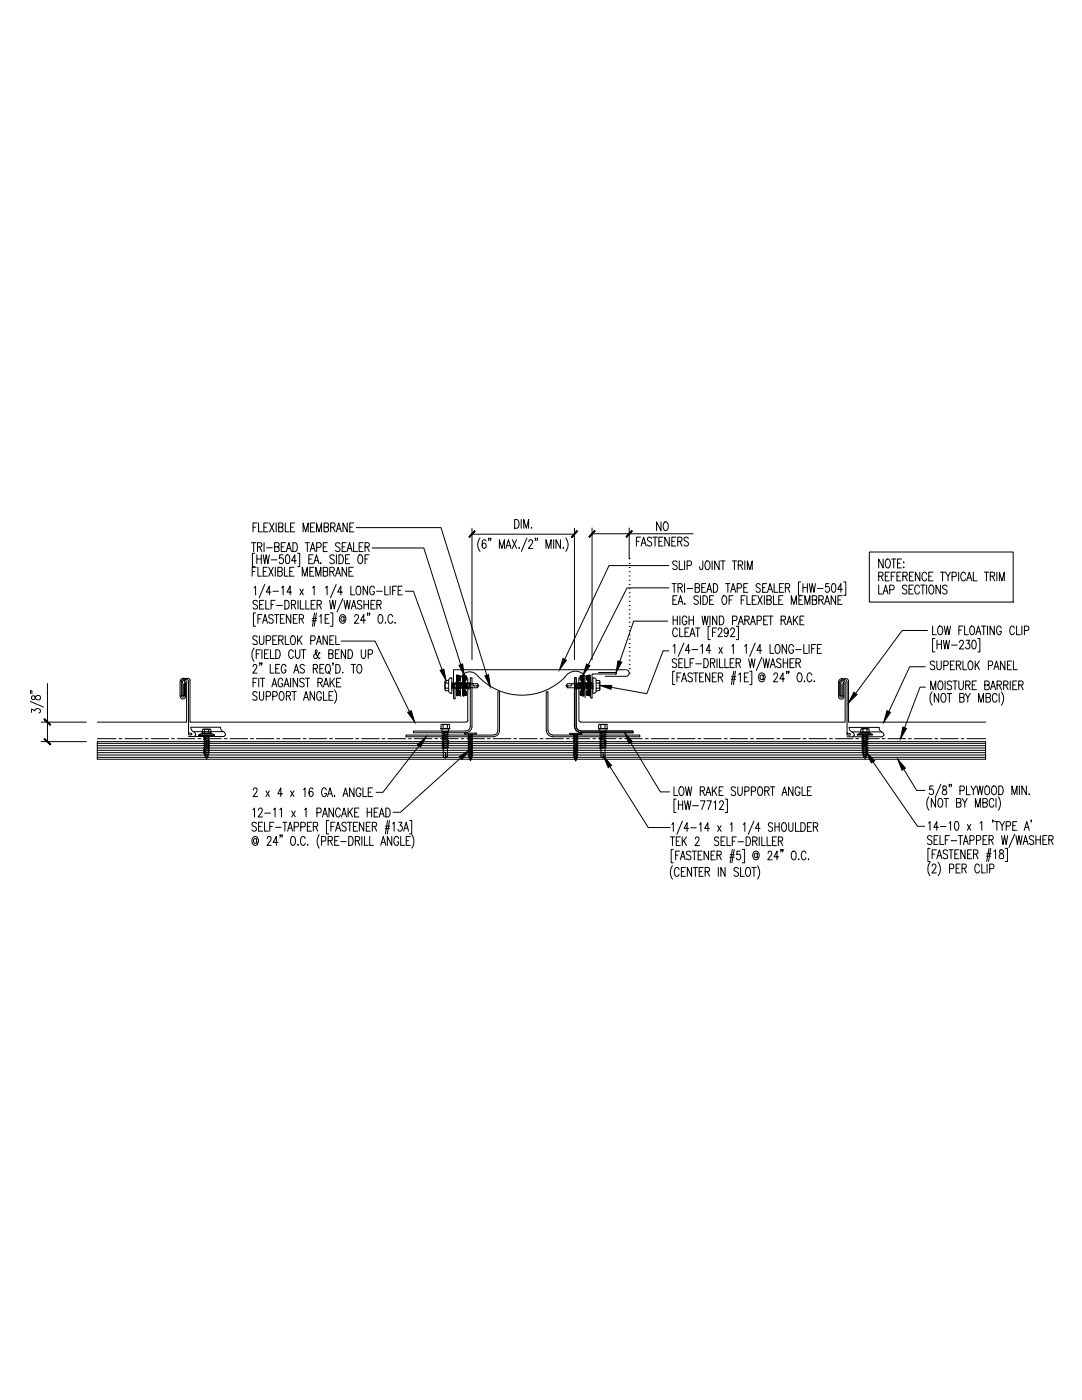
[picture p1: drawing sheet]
<svg xmlns="http://www.w3.org/2000/svg" width="216mm" height="279mm" viewBox="0 0 216 279" stroke-linecap="round" stroke-linejoin="round" font-family="sans-serif">
<g fill="none" stroke="#000" stroke-width=".2">
<path d="M50.2 108.3h.9M50.3 114.1h.5M50.5 105.2h.5M50.6 108.3v1.8M50.7 117.3l.3-.3v1.7M50.8 110.4h-.4v2.7h.4M51.1 113.2h-.8v1.8M51.3 111.6h.8M51.3 110.7v1.8M51.3 104.4h-.8v1.7M51.4 109.1h.7l.2-.3-.2-.4-.7-.1v1.8M51.5 113.2v1.8h.7"/>
<path d="M51.6 104.4v1.7h.8M51.8 109.1l.5 1M52.1 110.7v1.8M52.5 110.7l.3 1.8 .3-1.8 .4 1.8 .2-1.8M52.5 114.1h.5M52.6 119.8h-.8v1.8h.8M52.6 105.2h.6M52.7 108.3v1.8M52.8 116.6l-1.1 2.7M53 119.8v1.8h.7M53.2 109.3h1.1M53.3 113.2h-.8v1.8h.8"/>
<path d="M53.5 104.4h-.9v1.7h.9M53.6 113.2l.9 1.8M53.8 104.4l.9 1.7M54.1 118.2h-.9l.5-1.2v1.7M54.1 111.7h1.2M54.5 118h1.1M54.5 113.2l-.9 1.8M54.7 104.4l-.9 1.7M54.8 109.1h.8l.1-.6-.3-.2h-.6v1.8h.6l.3-.2v-.6l-.3-.2M54.9 119.8h-.8v1.8M54.9 113.2v1.8M55.1 104.4v1.7"/>
<path d="M55.4 114.1l.8-.1 .1-.3-.1-.4-.8-.1v1.8l.8-.1 .1-.5-.3-.3M55.6 105.2l.8-.1v-.6l-.8-.1v1.7h.8v-.7l-.2-.2M56.1 109.1h.5M56.2 117.3l.3-.3v1.7M56.5 110.7h-.7l-.1 .8a.53 .53 0 0 1 .8 0 .53 .53 0 0 1 0 .8 .53 .53 0 0 1-.8 0v-.1M56.8 113.2v1.8h.7M56.8 119.8a.92 .92 0 0 1 .9 .6 .92 .92 0 0 1-.3 1.1l-.6 .1zM56.9 104.4v1.7h.8M57 108.3h-.9v1.8h.9M57.1 110.1l.5-1.8 .6 1.8M57.1 110.8l.3-.1a.82 .82 0 0 1 .4 1l-.2 .7-.3 .1a1.51 1.51 0 0 1-.2-1.7zM57.3 109.5h.6"/>
<path d="M57.8 114.1h.5M58 105.2h.5M58.2 118.2h-.9l.6-1.2v1.7M58.4 108.3h.5a1.05 1.05 0 0 1 0 1.8h-.5zM58.7 113.2h-.9v1.8h.9M58.8 104.4h-.8v1.7h.8M59.1 111.9h-.9l.6-1.2v1.8M59.4 110.4h.4v2.7h-.4M59.5 119.8v1.8M59.8 117.6l.7 1.1M59.9 119.8v1.8h.8M60.3 115v-1.8l.5 1.8 .5-1.8v1.8"/>
<path d="M60.5 106.1v-1.7l.5 1.7 .5-1.7v1.7M60.5 117.6l-.7 1.1M60.9 108.3h.9M61 119.8v1.8h.8M61.3 108.3v1.8M61.6 111.6h.5M61.8 114.1h.5M61.9 110.1l.5-1.8 .5 1.8M62 105.2h.5M62.1 109.5h.6M62.4 117.3l.3-.3v1.7M62.5 110.7h-.9v1.8h.9"/>
<path d="M62.6 112.5l.5-1.8 .6 1.8M62.6 113.2h-.8v1.8h.8M62.8 104.4h-.8v1.7h.8M62.8 111.9h.6M62.9 119.8h-.8v1.8h.8M63 115v-1.8l.5 1.8 .5-1.8v1.8M63.1 106.1v-1.7l.6 1.7 .5-1.7v1.7M63.2 109.2l.8-.1 .1-.2-.1-.5-.8-.1v1.8M64 112.3v.2zM64.5 114.1l.8-.1v-.6l-.2-.2h-.6v1.8h.6l.2-.2v-.6l-.2-.1M64.5 109.1h.5M64.7 105.2l.7-.1 .2-.2-.2-.4-.7-.1v1.7h.7l.2-.5-.4-.4"/>
<path d="M65 117.3l.3-.3v1.7M65.3 108.3h-.8v1.8h.8M65.8 119.8l.3 1.8 .3-1.8 .3 1.8 .3-1.8M65.8 114.1l.8-.1 .1-.6-.3-.2h-.6v1.8M66 105.2l.7-.1 .2-.2-.2-.4-.7-.1v1.7M66.3 114.1l.4 .9M66.4 105.2l.5 .9M66.7 111a.44 .44 0 0 0-.6-.3 .44 .44 0 0 0-.2 .6l.5 .3a.47 .47 0 0 1 .2 .8 .47 .47 0 0 1-.8-.2M67 115l.5-1.8 .5 1.8M67.1 116.6l-1.2 2.7M67.1 106.1l.5-1.7 .5 1.7M67.1 110.7v1.8"/>
<path d="M67.1 114.4h.7M67.3 105.6h.6M67.6 110.7h.5a1.05 1.05 0 0 1 0 1.8h-.5zM67.8 108.6a.46 .46 0 0 0-.5-.3 .46 .46 0 0 0-.3 .6l.6 .3a.47 .47 0 0 1 .1 .8 .47 .47 0 0 1-.7-.2M68.3 109.1h.5M68.3 118.2h-.9l.6-1.2v1.7M68.4 119.5l-1.1 2.6M68.7 119.8l.2 1.8 .4-1.8 .3 1.8 .3-1.8M68.9 111.6h.6M69.1 108.3h-.8v1.8h.8M69.2 113.2v1.8l-.9-1.8v1.8M69.2 110.1l.6-1.8 .5 1.8"/>
<path d="M69.3 104.4v1.7l-.9-1.7v1.7M69.5 109.5h.6M69.6 114.1h.5M69.8 110.7h-.9v1.8h.9M69.8 105.2h.5M70 117v1.7h.8M70.5 113.2h-.9v1.8h.9M70.6 108.3v1.8h.7M70.6 104.4h-.8v1.7h.8M71.1 105.3h16.9l9.1 29.5M71.3 117.1l.1-.1a.53 .53 0 0 1 .6 .7v.4a.51 .51 0 0 1-.5 .6 .51 .51 0 0 1-.5-.6l.1-.7zM71.7 110.8l.1-.1a.98 .98 0 0 1 .3 1.7l-.1 .1a.98 .98 0 0 1-.3-1.7z"/>
<path d="M71.7 109.1h.4M72.5 108.3h-.8v1.8h.8M72.6 119.8v1.8M72.8 109.1h.8v-.6l-.2-.2h-.6v1.8M72.8 111.6h.5M73.3 109.1l.4 1M73.3 117v1.7l-.8-1.7v1.7M73.5 119.8v1.8M73.6 110.7h-.8v1.8M74.2 109.4h10.4l7.3 23.2M74.7 117.4a.42 .42 0 0 0-.2-.4 .42 .42 0 0 0-.5 .1 1.17 1.17 0 0 0 .2 1.6 .48 .48 0 0 0 .5-.6h-.3M74.8 119.8h-.8v1.8h.8"/>
<path d="M75.1 118h1.2M76.8 117v1.7h.7M77.8 117v1.7M78.3 117.8h.5M79.1 117h-.8v1.7M79.4 117.8h.6M80.2 117h-.8v1.7h.8M80.9 118h1.6l5.7 15.7M94.2 105.4v26.3M94.2 106.6h20.4M95.8 107.4a2.12 2.12 0 0 0 0 2.6M97 108l-.4-.3a.93 .93 0 0 0-.4 1.2l.2 .5a.47 .47 0 0 0 .6-.5 .47 .47 0 0 0-.6-.4l-.2 .4"/>
<path d="M97.6 107.5h-.2h.2l-.2 .4M97.9 107.5h-.1h.1l-.1 .4M99.6 109.4v-1.7l.5 1.7 .6-1.7v1.7M101 109.4l.5-1.7 .5 1.7M101.2 108.9h.6M102.2 107.7l.9 1.7M102.7 103.7a.93 .93 0 0 1 .9 .6 .93 .93 0 0 1-.3 1l-.6 .1zM103.1 107.7l-.9 1.7M103.5 109.4h.2zM104 103.7v1.7M104.5 105.4v-1.7l.5 1.7 .5-1.7v1.7M105.1 107.4l-1.1 2.6"/>
<path d="M105.5 108.1l.3-.4 .4 .1 .1 .2a2.21 2.21 0 0 1-.9 1.4h.9M106 105.3h.1zM106.9 107.5h-.1h.1l-.1 .4M107.3 107.5h-.2h.2l-.2 .4M109 109.4v-1.7l.5 1.7 .5-1.7v1.7M110.5 107.7v1.7M111.8 107.7v1.7l-.9-1.7v1.7M112.3 109.4h.2zM112.9 107.4a2.12 2.12 0 0 1 0 2.6M114.6 105.4v26.2M118.1 105.4v26.3M118.1 106.5h20.2"/>
<path d="M125.5 120h.1M125.5 119.1h.1M125.5 118.3h.1M125.5 117.5h.1M125.5 116.6h.1M125.5 115.8h.1M125.5 114.9h.1M125.5 114.1h.1M125.5 113.3h.1M125.5 112.5h.1M125.5 111.5h.1M125.5 105.4v6.1"/>
<path d="M127 108h.5M127.8 107.2h-.8v1.8M127.9 109l.5-1.8 .5 1.8M128.1 108.4h.6M130 107.5a.44 .44 0 0 0-.5-.3 .44 .44 0 0 0-.3 .6l.6 .3a.46 .46 0 0 1 .1 .8 .46 .46 0 0 1-.7-.2M130.3 107.2h.9M130.7 107.2v1.8M131.5 108h.5M131.9 104.2v1.7l-.9-1.7v1.7M132.3 107.2h-.8v1.8h.8M132.6 104.2h.1a.94 .94 0 0 1 .7 .7 .94 .94 0 0 1-.3 .9l-.1 .1a.81 .81 0 0 1-.6-1.3zM133.5 117.3h-8.4l-7.7 15.4"/>
<path d="M133.5 112.9h-12l-8.8 18.7M133.5 107.2v1.8l-.8-1.8v1.8M134.1 108h.5M134.1 116.5h.8M134.3 119.7h.5M134.5 116.5v1.7M134.9 107.2h-.8v1.8h.8M135.1 118.9h-.8v1.7h.8M135.1 112.2a.44 .44 0 0 0-.6-.2 .44 .44 0 0 0-.2 .5l.7 .4a.47 .47 0 0 1-.1 .7 .47 .47 0 0 1-.7-.2M135.2 108h.8v-.7l-.8-.1v1.8M135.3 117.3l.7-.1 .2-.3-.2-.3-.7-.1v1.7M135.5 111.9v1.8h.8"/>
<path d="M135.7 108l.4 1M135.7 117.3l.5 .9M136.6 111.9v1.8M136.6 116.5v1.7M137.1 112.9l.8-.1 .1-.3-.1-.5-.8-.1v1.8M137.1 117.4h1.1M137.4 107.5a.44 .44 0 0 0-.6-.3 .44 .44 0 0 0-.2 .6l.5 .3a.47 .47 0 0 1 .1 .8 .47 .47 0 0 1-.7-.2M138.7 117.3l.8-.1 .1-.3-.1-.3-.8-.1v1.7l.8-.1 .1-.5-.3-.3M139.3 119.1a.44 .44 0 0 0-.7-.2 .44 .44 0 0 0 .1 .7l.4 .2a.46 .46 0 0 1 .1 .8 .46 .46 0 0 1-.7-.2M139.8 118.9v1.7M140 117.3h.5M140.2 111.9v1.6l-.2 .2-.3-.1-.1-.5"/>
<path d="M140.3 118.9h.4a1.02 1.02 0 0 1 0 1.7h-.4zM140.8 116.5h-.8v1.7h.8M140.9 112l.1-.1a.94 .94 0 0 1 .7 .7 .94 .94 0 0 1-.3 1l-.1 .1a.81 .81 0 0 1-.6-1.3zM141 118.2l.5-1.7 .5 1.7M141.2 117.6h.6M141.6 119.7h.5M142.1 111.9v1.8M142.4 116.5a.88 .88 0 0 1 .8 .5 .88 .88 0 0 1-.1 1l-.3 .2h-.4zM142.4 118.9h-.8v1.7h.8M143.5 111.9v1.8l-.9-1.8v1.8M143.8 111.9h.9M144.3 119l.1-.1a.94 .94 0 0 1 .7 .7 .94 .94 0 0 1-.3 .9l-.2 .1a.93 .93 0 0 1-.4-1.5z"/>
<path d="M144.3 111.9v1.8M144.8 116.5h.9M145.2 116.5v1.7M145.5 119.7h.5M145.8 118.2l.5-1.7 .5 1.7M146 117.6h.6M146.1 111.9h.9M146.3 118.9h-.8v1.7M146.5 111.9v1.8M147.1 117.4l.8-.1 .1-.3-.1-.4-.8-.1v1.7M147.3 112.8l.8-.1 .1-.2-.1-.5-.8-.1v1.8M147.7 112.8l.5 .9"/>
<path d="M147.9 119.7h.5M148.4 117.3h.5M148.6 111.9v1.8M148.7 118.9h-.8v1.7M149 118.9v1.7h.8M149.1 113.7v-1.8l.5 1.8 .5-1.8v1.8M149.2 116.5h-.8v1.7h.8M150.1 119.7h.5M150.9 118.9h-.8v1.7h.8M151.2 118.9l.9 1.7M151.7 116.7a.44 .44 0 0 0-.5-.2 .44 .44 0 0 0-.3 .4l.2 .3 .4 .2a.46 .46 0 0 1 .1 .7 .46 .46 0 0 1-.7-.1M152.1 118.9l-.9 1.7"/>
<path d="M152.2 117.3h.4M152.5 118.9v1.7M153 116.5h-.8v1.7h.8M153 119.7l.8-.1 .1-.2-.1-.4-.8-.1v1.7l.8-.1 .1-.4-.3-.4M153.1 118.2l.6-1.7 .5 1.7M153.4 117.6h.6M154.3 118.9v1.7h.8M154.5 116.5v1.7h.7M155.4 119.7h.5M155.5 117.3h.5M156.2 118.9h-.8v1.7h.8M156.4 116.5h-.9v1.7h.9"/>
<path d="M156.7 117.3l.8-.1 .1-.6-.3-.1h-.6v1.7M157.2 117.3l.4 .9M159.4 119.7h.5M159.8 116.1h-.5v2.7h.5M160.2 118.9h-.8v1.7h.8M160.2 117.3h.9M160.2 116.5v1.7M161.1 116.5v1.7M161.5 116.5l.3 1.7 .3-1.7 .3 1.7 .3-1.7M162.1 119.7l.7-.1 .1-.5-.2-.2h-.6v1.7h.6l.2-.1v-.6l-.2-.2M163.1 117.4h1.1M163.4 119.7l.8-.1v-.5l-.2-.2h-.6v1.7"/>
<path d="M163.9 119.7l.4 .9M165.4 116.5h-.6l-.1 .7a.53 .53 0 0 1 .7 .1 .53 .53 0 0 1 0 .7 .53 .53 0 0 1-.7 0v-.1M166.1 116.6l.3-.1a.79 .79 0 0 1 .4 .9l-.2 .7-.3 .1a1.29 1.29 0 0 1-.2-1.6zM166.7 118.9v1.7l-.9-1.7v1.7M167.2 119.7h.5M168 118.9h-.8v1.7h.8M168.1 117.6h-.9l.6-1.1v1.7M168.3 116.1h.5v2.7h-.5M173.5 110.2h28.7v10h-28.7zM175.3 115l.8-.1 .1-.2-.1-.4-.8-.1v1.7M175.3 116.8v1.7h.8M175.8 115l.4 .9"/>
<path d="M176.2 111.6v1.7l-.9-1.7v1.7M176.2 118.5l.5-1.7 .5 1.7M176.4 118h.6M176.6 115h.6M176.9 111.6h.1a.83 .83 0 0 1 .6 1.3 .42 .42 0 0 1-.3 .4 .42 .42 0 0 1-.4 0l-.3-.6v-.5zM177.4 114.2h-.8v1.7h.8M177.5 117.7l.8-.1 .1-.2-.1-.5-.8-.1v1.7M177.8 115h.5M177.9 111.6h.9M178.3 111.6v1.7M178.6 114.2h-.8v1.7M179 115h.5"/>
<path d="M179.1 112.4h.5M179.8 114.2h-.8v1.7h.8M179.9 111.6h-.8v1.7h.8M180.2 115l.7-.1 .1-.2-.1-.4-.7-.1v1.7M180.3 112.2v.1zM180.3 113.2v.1zM180.6 115l.4 .9M181 117a.44 .44 0 0 0-.6-.2 .44 .44 0 0 0-.2 .6l.5 .3a.47 .47 0 0 1 .1 .8 .47 .47 0 0 1-.7-.2M181.4 117.6h.5M181.5 115h.5M182.2 116.8h-.8v1.7h.8M182.3 114.2h-.8v1.7h.8"/>
<path d="M183.5 117.2a.42 .42 0 0 0-.3-.4 .42 .42 0 0 0-.4 .1 1.24 1.24 0 0 0 .1 1.6 .45 .45 0 0 0 .6-.4M183.5 114.2v1.7l-.8-1.7v1.7M183.7 116.8h.9M184.1 116.8v1.7M184.9 114.6a.42 .42 0 0 0-.2-.4 .42 .42 0 0 0-.5 .1 1.19 1.19 0 0 0 .1 1.6 .45 .45 0 0 0 .6-.4M184.9 116.8v1.7M185.3 115h.5M185.6 116.9l.1-.1a.97 .97 0 0 1 .7 .7 .97 .97 0 0 1-.3 1h-.1a.83 .83 0 0 1-.6-1.3zM186.2 114.2h-.9v1.7h.9M187.6 116.8v1.7l-.8-1.7v1.7M187.6 114.2h.9M188.1 114.2v1.7"/>
<path d="M188.7 114.2l.5 .8v.9M189 117a.44 .44 0 0 0-.6-.2 .44 .44 0 0 0-.2 .6l.5 .3a.47 .47 0 0 1 .1 .8 .47 .47 0 0 1-.7-.2M189.6 114.2l-.4 .8M190 115.1l.8-.2v-.5l-.3-.2h-.5v1.7M191.3 114.2v1.7M192.6 114.6a.42 .42 0 0 0-.2-.4 .42 .42 0 0 0-.4 .1 1.19 1.19 0 0 0 .1 1.6 .45 .45 0 0 0 .5-.4M192.9 115.9l.5-1.7 .5 1.7M193.1 115.3h.6M194.2 114.2v1.7h.8M196.4 114.2h.9M196.8 114.2v1.7M197.6 115l.8-.1 .1-.2-.1-.4-.8-.1v1.7"/>
<path d="M198 115l.5 .9M198.9 114.2v1.7M199.4 115.9v-1.7l.5 1.7 .5-1.7v1.7M6 140l2.7 1.1M6 138.2v.2v-.2l.5 .2M6 137.9v.1v-.1l.5 .1M6.4 138.9a.45 .45 0 0 0 .1 .7l.4-.1a.65 .65 0 0 1 .4-.6 .65 .65 0 0 1 .8 .2 .56 .56 0 0 1-.6 .6 .56 .56 0 0 1-.5-.7l-.3-.1zM9.5 136.4v11.6M35.9 136v2.9M36.4 136.2v2.5M36.6 136.5l.1 2.2-.2 .2-.1-.2M36.6 135.4h.9"/>
<path d="M36.7 135.4l-.5 .1-.2 .5M36.8 135.8l.4 .1 .1 .3-.1 7.9h-17.8M36.8 136l.2 .5v2.4a.53 .53 0 0 1-.5 .6 .53 .53 0 0 1-.5-.7M36.8 135.8l-.3 .1-.1 .3M37.5 135.4h.2l.3 .4M37.6 136.1v10.6h.7v-.3l-.7-.1M37.7 136.1l-.3-.5a.89 .89 0 0 0-1.2 .4v2.8a.32 .32 0 0 0 .3 .3 .32 .32 0 0 0 .3-.4v-2.5M37.9 135.9v8.2h55.1M50.5 133l.2-.4h.3l.3 .3-.3 .6-.6 .8h.9M50.5 136.2h.5M50.7 129.3a2.28 2.28 0 0 0 0 2.7M51 122.3h-.4v2.7h.4"/>
<path d="M51.1 130.5h.5M51.3 135.4h-.8v1.7M51.3 138.3a.44 .44 0 0 0-.6-.3 .44 .44 0 0 0-.2 .6l.8 .5a.45 .45 0 0 1-.2 .6 .45 .45 0 0 1-.7-.2M51.3 127.1a.46 .46 0 0 0-.6-.2 .46 .46 0 0 0-.2 .6l.7 .4 .1 .5-.3 .2h-.4l-.2-.2M51.4 120.1a.44 .44 0 0 0-.6-.3 .44 .44 0 0 0-.2 .6l.7 .5 .1 .4a.5 .5 0 0 1-.5 .3 .5 .5 0 0 1-.4-.3M51.5 123.5h.4M51.6 135.4v1.7M51.8 126.9v1.5l.3 .2h.3l.2-.4v-1.3M51.8 138v1.3a.43 .43 0 0 0 .4 .5 .43 .43 0 0 0 .4-.5v-1.3M51.8 120.7h.5M51.9 132.3h-.1h.1l-.1 .5M51.9 135.4h.9"/>
<path d="M52 129.7h-.9v1.7M52.3 122.7h-.8v1.7M52.3 132.3h-.2h.2l-.2 .5M52.3 129.7v1.7M52.4 124.4l.5-1.7 .5 1.7M52.4 135.4v1.7M52.6 123.8h.6M52.8 130.5h.5M53.1 127.8l.8-.1 .1-.6-.3-.2h-.6v1.7M53.1 139l.8-.1 .1-.3-.1-.5-.8-.1v1.8M53.6 129.7h-.8v1.7h.8M53.9 132.6v1.7h.8"/>
<path d="M54 129.7v1.7h.7M54.1 120.7h.5M54.3 137.1l.5-1.7 .4 1.7M54.4 139l.8-.1 .1-.3-.1-.5-.8-.1v1.8M54.4 127.7h.5M54.4 136.5h.7M54.5 122.9a.44 .44 0 0 0-.6-.2 .44 .44 0 0 0-.2 .5l.6 .3a.47 .47 0 0 1 .1 .8 .47 .47 0 0 1-.8-.2M54.8 122.7h.9M55 129.7a.93 .93 0 0 1 .9 .6 .93 .93 0 0 1-.2 1l-.7 .1zM55 133.4h.5M55.2 120.8h1.1M55.2 122.7v1.7"/>
<path d="M55.3 126.9h-.9v1.7h.9M55.6 127.7l.8-.1 .1-.5-.3-.2h-.6v1.7M55.8 132.6h-.8v1.7h.8M56 138.1l.1-.1a.95 .95 0 0 1 .3 1.7l-.1 .1a.89 .89 0 0 1-.5-1.5zM56 123.5h.5M56.1 127.7l.4 .9M56.4 135.8a.42 .42 0 0 0-.2-.4 .42 .42 0 0 0-.5 0 1.17 1.17 0 0 0 .2 1.7l.5-.2v-.4h-.3M56.7 137.1l.5-1.7 .5 1.7M56.8 122.7h-.8v1.7h.8M56.9 136.5h.6M56.9 126.9v1.7h.8M57.1 133a.42 .42 0 0 0-.3-.4 .42 .42 0 0 0-.4 .1 1.17 1.17 0 0 0 .1 1.6 .48 .48 0 0 0 .6-.6h-.3"/>
<path d="M57.1 138.9l.8-.1v-.6l-.2-.2h-.6v1.8M57.6 138.9l.4 .9M58 135.4v1.7M58 122.7v1.7l-.9-1.7v1.7M58.2 120.7l.7-.1 .1-.6-.3-.2h-.5v1.8M58.2 127l.1-.1a.83 .83 0 0 1 .6 1.3 .48 .48 0 0 1-.6 .4 .48 .48 0 0 1-.4-.6v-.4zM58.2 138h.9M58.5 130.1a.48 .48 0 0 0-.6-.4 .48 .48 0 0 0-.3 .6v.7l.3 .4a.51 .51 0 0 0 .6-.4M58.5 123.5h.5M58.6 120.7l.4 .9M58.6 134.3l.5-1.7 .5 1.7M58.7 138v1.8"/>
<path d="M58.8 133.7h.6M59 129.7v1.2a.49 .49 0 0 0 .5 .5l.3-.5v-1.2M59.3 122.7h-.8v1.7h.8M59.4 135.4v1.7l-.9-1.7v1.7M59.4 126.9v1.7M59.7 127.6l.6 1M59.7 123.5l.7-.1 .1-.6-.2-.1h-.6v1.7M60.1 123.5l.5 .9M60.1 129.7h.9M60.3 126.9l-.9 1.2M60.6 139.8l.5-1.8 .5 1.8M60.6 129.7v1.7"/>
<path d="M60.7 135.6a.44 .44 0 0 0-.6-.2 .44 .44 0 0 0-.2 .5l.7 .5 .1 .5a.54 .54 0 0 1-.9 0M60.7 132.9a.44 .44 0 0 0-.5-.3 .44 .44 0 0 0-.3 .6l.8 .5v.4a.47 .47 0 0 1-.4 .3 .47 .47 0 0 1-.4-.3M60.7 139.2h.7M60.9 135.4h.9M61.4 135.4v1.7M62 127.8l.8-.1 .1-.2-.1-.5-.8-.1v1.7M62.1 120.7h.5M62.3 123.9h.8M62.3 123.4h.9M62.5 133.4h.7l.1-.6-.2-.2h-.6v1.7M62.8 138v1.8l-.9-1.8v1.8M62.8 122.3l-.5 2.7"/>
<path d="M62.9 133.4l.5 .9M63.1 128.6l.6-1.7 .4 1.7M63.1 122.3l-.4 2.7M63.3 120.7l.7-.1 .1-.6-.3-.2h-.5v1.8M63.3 128.1h.7M63.4 136.2l.8-.1 .1-.2-.1-.5h-.8v1.7M63.7 120.7l.4 .9M63.8 123l.3-.3v1.7M63.8 130.4l-.1-.2-.3 .7a.5 .5 0 0 1-.5 .5l-.3-.2v-.3l.6-.7 .1-.3-.2-.2-.2 .2 .1 .4 .5 1 .3 .1v-.2M63.8 133.4h.5M63.9 136.2l.4 .9M64.1 138.4a.42 .42 0 0 0-.2-.3 .42 .42 0 0 0-.5 0 1.17 1.17 0 0 0 .2 1.7h.2l.3-.3v-.4h-.3"/>
<path d="M64.5 137.1l.6-1.7 .5 1.7M64.5 138v1.8h.8M64.6 132.6h-.8v1.7h.8M64.8 136.5h.6M64.9 123.5h.5M65.2 132.7l.1-.1a.81 .81 0 0 1 .6 1.3 .42 .42 0 0 1-.3 .4 .42 .42 0 0 1-.4 0l-.3-.6v-.4zM65.3 126.9v1.7l-.8-1.7v1.7M65.5 134l.4 .5M65.6 130.5l.7-.1 .1-.6-.8-.1v1.7h.6l.2-.2v-.5l-.2-.2M65.6 138.9h.5M65.7 122.7h-.8v1.7h.8M65.8 127.7h.5"/>
<path d="M65.9 135.4v1.7M65.9 122.3h.5v2.7h-.5M66.2 136.1l.5 1M66.4 138h-.8v1.8h.8M66.5 132.3h-.1h.1l-.1 .5M66.6 126.9h-.8v1.7h.8M66.7 137.7a2.29 2.29 0 0 1 0 2.6M66.7 135.4l-.8 1.1M66.9 130.5h.5M67 132.6h.4a1.02 1.02 0 0 1 0 1.7h-.4zM67 126.9v1.7h.8M67.2 136.2h.5"/>
<path d="M67.7 129.7h-.8v1.7h.8M68 135.4h-.8v1.7h.8M68.1 127.9h6.7l6.9 14.1M68.4 134.2v.1zM68.7 123.3l-.1-.1a.41 .41 0 0 0-.6 .3 .41 .41 0 0 0 .6 .4l.1-.2M68.7 123.1v.9a.7 .7 0 0 0 .3-1 .7 .7 0 0 0-.9-.3 .7 .7 0 0 0-.4 .9 .65 .65 0 0 0 .4 .7 .65 .65 0 0 0 .8-.2M68.9 129.7v1.7l-.8-1.7v1.7M69.5 129.7a.93 .93 0 0 1 .9 .6 .93 .93 0 0 1-.3 1l-.6 .1zM70 132.6h.9M70.1 121.6l.5-1.8 .5 1.8M70.3 121h.6M70.5 132.6v1.7"/>
<path d="M70.8 123.1l.1-.3a.41 .41 0 0 1 .5 0 .41 .41 0 0 1 .1 .5l-.8 1.1h.9M71.4 132.7l.2-.1a.81 .81 0 0 1 .5 1.3 .42 .42 0 0 1-.2 .4 .42 .42 0 0 1-.5 0l-.2-.6v-.7zM72.1 129.7v1.2a.49 .49 0 0 0 .5 .5l.4-.5v-1.2M72.2 120.1a.44 .44 0 0 0-.6-.3 .44 .44 0 0 0-.2 .6l.7 .5 .1 .4a.5 .5 0 0 1-.4 .3 .5 .5 0 0 1-.5-.3M72.6 120.7h.9M72.9 123.8h-.9l.6-1.1v1.7M73.4 122.4h-.1h.1l-.1 .4M73.5 130.6l.7-.1 .1-.7-.8-.1v1.7M73.8 122.4h-.2h.2l-.2 .4M74 120.7h.5M75.2 120.7l.8-.1v-.7l-.8-.1v1.8M75.6 120.7l.5 .9"/>
<path d="M75.7 122.7h.1a.94 .94 0 0 1 .7 .7 .94 .94 0 0 1-.4 .9l-.1 .1a.95 .95 0 0 1-.3-1.7zM76.9 124.2v.2zM78.3 123.1a.42 .42 0 0 0-.2-.4 .42 .42 0 0 0-.4 0 1.19 1.19 0 0 0 .1 1.7 .45 .45 0 0 0 .5-.4M78.8 124.3h.1zM88.8 136.1v1.5M88.9 136.3h.6M88.9 137.3h.6M88.9 135.8h.6M88.9 135.8l-.1 .3 .1 .2M88.9 136.3l-.1 .5 .1 .5-.1 .3 .1 .2M89.5 135.8a.46 .46 0 0 1 .7-.5v3.1a.52 .52 0 0 1-.7-.5M89.5 135.8v2.1h-.6"/>
<path d="M90.2 137l.2-.8 .1 .2-.3 1.1M90.2 137.3h.3M90.3 136.5h-.1v1M90.5 136.5h.2M90.5 139.4l.2 .1 .1-.1M90.7 137.3h.3M90.8 137.4v2M90.8 136.2l.1 .2-.3 1.1-.1-.2zM90.9 136.5h.3M91.1 137.3h.3M91.1 134.7l.6 .2v.7l-.4 .4a.98 .98 0 0 1 0 1.6l.4 .4v.7l-.6 .2zM91.1 136.8h.1"/>
<path d="M91.1 136.9h.1M91.1 137h.1M91.1 137.1h.1M91.1 137.2h.1M91.1 137.3h.1M91.1 137.4h.1M91.1 137.5h.1M91.1 137.6h.1M91.1 137.7h.1M91.1 137.8h.1M91.1 137.9h.1M91.1 138h.1"/>
<path d="M91.1 138.1h.1M91.1 138.2h.1M91.1 138.3h.1M91.1 138.4h.1M91.1 138.5h.1M91.1 138.6h.1M91.1 138.7h.1M91.1 138.8h.1M91.1 136.6h.1M91.1 136.5h.1M91.1 136.4h.1M91.1 136.3h.1"/>
<path d="M91.1 136.2h.1M91.1 136.1h.1M91.1 136h.1M91.1 135.9h.1M91.1 135.8h.1M91.1 135.7h.1M91.1 135.6h.1M91.1 135.5h.1M91.1 135.4h.1M91.1 135.3h.1M91.1 135.2h.1M91.1 135.1h.1"/>
<path d="M91.1 134.9h.1M91.1 134.8h.1M91.2 136.8h.1M91.2 136.9h.1M91.2 137h.1M91.2 137.1h.1M91.2 137.3h.1M91.2 137.5h.1M91.2 137.6h.1M91.2 137.7h.1M91.2 137.8h.1M91.2 137.9h.1"/>
<path d="M91.2 138h.1M91.2 138.1h.1M91.2 138.2h.1M91.2 138.3h.1M91.2 138.4h.1M91.2 138.6h.1M91.2 138.7h.1M91.2 138.8h.1M91.2 136.7h.1M91.2 136.6h.1M91.2 136.5h.1M91.2 136.4h.1"/>
<path d="M91.2 136.2h.1M91.2 136h.1M91.2 135.9h.1M91.2 135.8h.1M91.2 135.7h.1M91.2 135.6h.1M91.2 135.5h.1M91.2 135.4h.1M91.2 135.3h.1M91.2 135.1h.1M91.2 134.9h.1M91.2 134.8h.1"/>
<path d="M91.2 137.2h.1M91.2 137.4h.1M91.2 138.5h.1M91.2 136.3h.1M91.2 136.1h.1M91.2 135.2h.1M91.3 136.2l-.4 1.1 .1 .2 .3-1.1M91.3 136.2v.2M91.3 136.8h.1M91.3 137h.1M91.3 137.1h.1M91.3 137.2h.1"/>
<path d="M91.3 137.3h.1M91.3 137.4h.1M91.3 137.5h.1M91.3 137.7h.1M91.3 137.9h.1M91.3 138.1h.1M91.3 138.3h.1M91.3 138.4h.1M91.3 138.5h.1M91.3 138.6h.1M91.3 138.7h.1M91.3 136.6h.1"/>
<path d="M91.3 136.5h.1M91.3 136.4h.1M91.3 136.3h.1M91.3 136.2h.1M91.3 136.1h.1M91.3 135.9h.1M91.3 135.8h.1M91.3 135.7h.1M91.3 135.5h.1M91.3 135.4h.1M91.3 135.3h.1M91.3 135.2h.1"/>
<path d="M91.3 135.1h.1M91.3 135h.1M91.3 134.9h.1M91.3 136.9h.1M91.3 137.8h.1M91.3 138h.1M91.3 138.2h.1M91.3 138.8h.1M91.3 135.6h.1M91.3 134.8h.1M91.3 136.5h.3M91.4 136.8h.1"/>
<path d="M91.4 136.9h.1M91.4 137h.1M91.4 137.1h.1M91.4 137.3h.1M91.4 137.5h.1M91.4 137.8h.1M91.4 137.9h.1M91.4 138h.1M91.4 138.1h.1M91.4 138.2h.1M91.4 138.3h.1M91.4 138.4h.1"/>
<path d="M91.4 138.6h.1M91.4 138.7h.1M91.4 138.8h.1M91.4 136.7h.1M91.4 136.6h.1M91.4 136.5h.1M91.4 136.4h.1M91.4 136.2h.1M91.4 135.8h.1M91.4 135.7h.1M91.4 135.6h.1M91.4 135.5h.1"/>
<path d="M91.4 135.4h.1M91.4 135.3h.1M91.4 135.1h.1M91.4 134.9h.1M91.4 134.8h.1M91.4 137.2h.1M91.4 137.4h.1M91.4 138.5h.1M91.4 136.3h.1M91.4 135.2h.1M91.5 136.8h.1M91.5 137h.1"/>
<path d="M91.5 137.1h.1M91.5 137.2h.1M91.5 137.9h.1M91.5 138.1h.1M91.5 138.3h.1M91.5 138.4h.1M91.5 138.5h.1M91.5 138.6h.1M91.5 136.6h.1M91.5 136.5h.1M91.5 136.3h.1M91.5 135.8h.1"/>
<path d="M91.5 135.7h.1M91.5 135.5h.1M91.5 135.4h.1M91.5 135.3h.1M91.5 135.2h.1M91.5 135.1h.1M91.5 134.9h.1M91.5 136.9h.1M91.5 137.3h.1M91.5 138h.1M91.5 138.2h.1M91.5 138.7h.1"/>
<path d="M91.5 136.4h.1M91.5 136.2h.1M91.5 135.6h.1M91.5 137.3h.3M91.6 136.8h.1M91.6 136.9h.1M91.6 137h.1M91.6 137.1h.1M91.6 137.3h.1M91.6 137.9h.1M91.6 138h.1M91.6 138.1h.1"/>
<path d="M91.6 138.2h.1M91.6 138.3h.1M91.6 138.4h.1M91.6 138.6h.1M91.6 138.7h.1M91.6 136.7h.1M91.6 136.6h.1M91.6 136.5h.1M91.6 136.4h.1M91.6 135.7h.1M91.6 135.6h.1M91.6 135.5h.1"/>
<path d="M91.6 135.4h.1M91.6 135.3h.1M91.6 135.1h.1M91.6 134.9h.1M91.6 137.2h.1M91.6 138.5h.1M91.6 135.2h.1M91.6 135h.1M91.7 136.8h.1M91.7 136.9h.1M91.7 137h.1M91.7 137.1h.1"/>
<path d="M91.7 138h.1M91.7 138.1h.1M91.7 138.2h.1M91.7 138.3h.1M91.7 138.4h.1M91.7 138.6h.1M91.7 138.7h.1M91.7 136.7h.1M91.7 136.6h.1M91.7 136.5h.1M91.7 135.6h.1M91.7 135.5h.1"/>
<path d="M91.7 135.4h.1M91.7 135.3h.1M91.7 135.1h.1M91.7 134.9h.1M91.7 136.2l.1 .2-.3 1.1-.2-.2zM91.8 136.5h.2M91.9 137.3h.3M92.1 136.2l.1 .2-.3 1.1-.1-.2zM92.2 136.5h.2M92.4 134.8l.5 .1v.7l-.4 .4 .4 .5v.7l-.4 .4 .4 .4v.7l-.5 .2zM92.4 136.8h.1M92.4 136.9h.1"/>
<path d="M92.4 137h.1M92.4 137.2h.1M92.4 137.3h.1M92.4 137.4h.1M92.4 137.5h.1M92.4 137.6h.1M92.4 137.7h.1M92.4 137.8h.1M92.4 137.9h.1M92.4 138h.1M92.4 138.1h.1M92.4 138.2h.1"/>
<path d="M92.4 138.4h.1M92.4 138.5h.1M92.4 138.6h.1M92.4 138.7h.1M92.4 138.8h.1M92.4 136.7h.1M92.4 136.6h.1M92.4 136.5h.1M92.4 136.4h.1M92.4 136.3h.1M92.4 136.2h.1M92.4 136.1h.1"/>
<path d="M92.4 135.9h.1M92.4 135.7h.1M92.4 135.6h.1M92.4 135.5h.1M92.4 135.4h.1M92.4 135.3h.1M92.4 135.2h.1M92.4 135.1h.1M92.4 135h.1M92.4 134.8h.1M92.4 137.3h.3M92.4 137.1h.1"/>
<path d="M92.4 138.3h.1M92.4 138.9h.1M92.4 136h.1M92.4 135.8h.1M92.4 134.9h.1M92.5 136.8h.1M92.5 136.9h.1M92.5 137h.1M92.5 137.1h.1M92.5 137.2h.1M92.5 137.3h.1M92.5 137.4h.1"/>
<path d="M92.5 137.5h.1M92.5 137.6h.1M92.5 137.7h.1M92.5 137.8h.1M92.5 137.9h.1M92.5 138h.1M92.5 138.1h.1M92.5 138.2h.1M92.5 138.3h.1M92.5 138.4h.1M92.5 138.5h.1M92.5 138.6h.1"/>
<path d="M92.5 138.7h.1M92.5 138.8h.1M92.5 136.7h.1M92.5 136.6h.1M92.5 136.5h.1M92.5 136.4h.1M92.5 136.3h.1M92.5 136.2h.1M92.5 136.1h.1M92.5 136h.1M92.5 135.9h.1M92.5 135.8h.1"/>
<path d="M92.5 135.7h.1M92.5 135.6h.1M92.5 135.5h.1M92.5 135.4h.1M92.5 135.3h.1M92.5 135.2h.1M92.5 135.1h.1M92.5 135h.1M92.5 134.9h.1M92.5 134.8h.1M92.5 136.2l.1 .2-.3 1.1-.1-.2zM92.6 136.8h.1"/>
<path d="M92.6 136.9h.1M92.6 137h.1M92.6 137.1h.1M92.6 137.2h.1M92.6 137.3h.1M92.6 137.4h.1M92.6 137.5h.1M92.6 137.6h.1M92.6 137.7h.1M92.6 137.8h.1M92.6 137.9h.1M92.6 138h.1"/>
<path d="M92.6 138.1h.1M92.6 138.2h.1M92.6 138.3h.1M92.6 138.4h.1M92.6 138.5h.1M92.6 138.6h.1M92.6 138.7h.1M92.6 138.8h.1M92.6 136.7h.1M92.6 136.6h.1M92.6 136.5h.1M92.6 136.4h.1"/>
<path d="M92.6 136.3h.1M92.6 136.2h.1M92.6 135.9h.1M92.6 135.8h.1M92.6 135.7h.1M92.6 135.6h.1M92.6 135.5h.1M92.6 135.4h.1M92.6 135.3h.1M92.6 135.2h.1M92.6 135.1h.1M92.6 135h.1"/>
<path d="M92.6 134.9h.1M92.6 134.8h.1M92.6 136.5h.3M92.7 136.8h.1M92.7 136.9h.1M92.7 137h.1M92.7 137.1h.1M92.7 137.2h.1M92.7 137.3h.1M92.7 137.4h.1M92.7 137.8h.1M92.7 137.9h.1"/>
<path d="M92.7 138h.1M92.7 138.1h.1M92.7 138.2h.1M92.7 138.3h.1M92.7 138.4h.1M92.7 138.5h.1M92.7 138.6h.1M92.7 138.7h.1M92.7 136.7h.1M92.7 136.6h.1M92.7 136.5h.1M92.7 136.4h.1"/>
<path d="M92.7 136.3h.1M92.7 135.9h.1M92.7 135.8h.1M92.7 135.7h.1M92.7 135.6h.1M92.7 135.5h.1M92.7 135.4h.1M92.7 135.3h.1M92.7 135.2h.1M92.7 135.1h.1M92.7 135h.1M92.7 134.9h.1"/>
<path d="M92.8 136.8h.1M92.8 136.9h.1M92.8 137h.1M92.8 137.1h.1M92.8 137.2h.1M92.8 137.3h.1M92.8 137.9h.1M92.8 138h.1M92.8 138.1h.1M92.8 138.2h.1M92.8 138.3h.1M92.8 138.4h.1"/>
<path d="M92.8 138.5h.1M92.8 138.6h.1M92.8 138.7h.1M92.8 136.7h.1M92.8 136.6h.1M92.8 136.5h.1M92.8 136.4h.1M92.8 136.3h.1M92.8 135.7h.1M92.8 135.6h.1M92.8 135.5h.1M92.8 135.4h.1"/>
<path d="M92.8 135.3h.1M92.8 135.2h.1M92.8 135.1h.1M92.8 135h.1M92.8 134.9h.1M92.8 137.3h.3M92.9 136.8h.1M92.9 136.9h.1M92.9 137h.1M92.9 137.1h.1M92.9 137.2h.1M92.9 137.3h.1"/>
<path d="M92.9 138h.1M92.9 138.1h.1M92.9 138.2h.1M92.9 138.3h.1M92.9 138.4h.1M92.9 138.5h.1M92.9 138.6h.1M92.9 138.7h.1M92.9 136.7h.1M92.9 136.6h.1M92.9 136.5h.1M92.9 136.4h.1"/>
<path d="M92.9 135.6h.1M92.9 135.5h.1M92.9 135.4h.1M92.9 135.3h.1M92.9 135.2h.1M92.9 135.1h.1M92.9 135h.1M92.9 136.2l.1 .2-.3 1.1-.1-.2zM93 136.5h.3M93.2 137.3h.3M93.3 135.2v8.5M93.4 136.2l.1 .2-.3 1.1-.2-.2z"/>
<path d="M93.5 136.5h.2M93.8 136.2l.1 .2-.3 1.1-.1-.2zM93.9 136.5h1.3l.3 .3-.3 .5h-1.6M94.5 136.4l-.1 .3 .2 .2M95.4 135a1.97 1.97 0 0 0-1.9-.9 1.97 1.97 0 0 0-1.6 1.4l-.1 3.5M95.4 136.8l-.8 .1M95.5 136.8l-.3 .1v.3M113 136.8l.3 .1v.3M113 136.8l.9 .1M114 136.4l.1 .3-.2 .2M114.6 136.5h-1.4l-.3 .3 .3 .5h1.6M114.7 136.2l.3 1.1-.1 .2-.3-1.1z"/>
<path d="M114.7 136.5h.3M115 137.3h.3M115.1 136.2l.3 1.1-.1 .2-.3-1.1zM115.1 136.5h.3M115.4 137.3h.3M115.5 136.2l.3 1.1-.1 .2-.3-1.1zM115.5 135.2v8.5l.4 .4M115.6 136.5h.3M115.8 134.9l.5-.1v4.1l-.5-.2v-.7l.4-.4-.4-.4v-.7l.4-.5-.4-.4zM115.8 136.8h.1M115.8 136.9h.1M115.8 137h.1"/>
<path d="M115.8 137.2h.1M115.8 138h.1M115.8 138.1h.1M115.8 138.2h.1M115.8 138.4h.1M115.8 138.5h.1M115.8 138.6h.1M115.8 138.7h.1M115.8 136.7h.1M115.8 136.6h.1M115.8 136.5h.1M115.8 135.6h.1"/>
<path d="M115.8 135.5h.1M115.8 135.4h.1M115.8 135.3h.1M115.8 135.2h.1M115.8 135.1h.1M115.8 135h.1M115.8 137.3h.3M115.9 136.8h.1M115.9 136.9h.1M115.9 137h.1M115.9 137.1h.1M115.9 137.2h.1"/>
<path d="M115.9 137.3h.1M115.9 138h.1M115.9 138.1h.1M115.9 138.2h.1M115.9 138.3h.1M115.9 138.4h.1M115.9 138.5h.1M115.9 138.6h.1M115.9 138.7h.1M115.9 136.7h.1M115.9 136.6h.1M115.9 136.5h.1"/>
<path d="M115.9 136.4h.1M115.9 135.7h.1M115.9 135.6h.1M115.9 135.5h.1M115.9 135.4h.1M115.9 135.3h.1M115.9 135.2h.1M115.9 135.1h.1M115.9 135h.1M115.9 134.9h.1M115.9 136.4l.2 1.1M115.9 136.4v-.2l.3 1.1-.1 .2"/>
<path d="M115.9 137.9h.1M115.9 136.3h.1M115.9 137.4h.1M116 136.8h.1M116 136.9h.1M116 137h.1M116 137.1h.1M116 137.2h.1M116 137.3h.1M116 137.4h.1M116 137.8h.1M116 137.9h.1"/>
<path d="M116 138h.1M116 138.1h.1M116 138.2h.1M116 138.3h.1M116 138.4h.1M116 138.5h.1M116 138.6h.1M116 138.7h.1M116 136.7h.1M116 136.6h.1M116 136.5h.1M116 136.4h.1"/>
<path d="M116 136.3h.1M116 135.9h.1M116 135.8h.1M116 135.7h.1M116 135.6h.1M116 135.5h.1M116 135.4h.1M116 135.3h.1M116 135.2h.1M116 135.1h.1M116 135h.1M116 134.9h.1"/>
<path d="M116 136.5h.3M116 136.2h.1M116.1 136.8h.1M116.1 136.9h.1M116.1 137h.1M116.1 137.1h.1M116.1 137.2h.1M116.1 137.3h.1M116.1 137.4h.1M116.1 137.5h.1M116.1 137.8h.1M116.1 137.9h.1"/>
<path d="M116.1 138h.1M116.1 138.1h.1M116.1 138.2h.1M116.1 138.3h.1M116.1 138.4h.1M116.1 138.5h.1M116.1 138.6h.1M116.1 138.7h.1M116.1 138.8h.1M116.1 136.7h.1M116.1 136.6h.1M116.1 136.5h.1"/>
<path d="M116.1 136.4h.1M116.1 136.3h.1M116.1 136.2h.1M116.1 135.9h.1M116.1 135.8h.1M116.1 135.7h.1M116.1 135.6h.1M116.1 135.5h.1M116.1 135.4h.1M116.1 135.3h.1M116.1 135.2h.1M116.1 135.1h.1"/>
<path d="M116.1 135h.1M116.1 134.9h.1M116.1 134.8h.1M116.1 137.6h.1M116.1 137.7h.1M116.1 136.1h.1M116.2 136.9h.1M116.2 137h.1M116.2 137.1h.1M116.2 137.2h.1M116.2 137.3h.1M116.2 137.4h.1"/>
<path d="M116.2 137.6h.1M116.2 137.8h.1M116.2 137.9h.1M116.2 138h.1M116.2 138.1h.1M116.2 138.2h.1M116.2 138.3h.1M116.2 138.4h.1M116.2 138.5h.1M116.2 138.6h.1M116.2 138.7h.1M116.2 136.8h.1"/>
<path d="M116.2 136.7h.1M116.2 136.5h.1M116.2 136.3h.1M116.2 136.2h.1M116.2 136.1h.1M116.2 136h.1M116.2 135.9h.1M116.2 135.8h.1M116.2 135.7h.1M116.2 135.6h.1M116.2 135.4h.1M116.2 135.2h.1"/>
<path d="M116.2 135.1h.1M116.2 135h.1M116.2 134.9h.1M116.2 137.5h.1M116.2 137.7h.1M116.2 138.8h.1M116.2 138.9h.1M116.2 136.6h.1M116.2 136.4h.1M116.2 135.5h.1M116.2 135.3h.1M116.2 134.8h.1"/>
<path d="M116.2 137.3h.3M116.3 136.8h.1M116.3 136.9h.1M116.3 137h.1M116.3 137.2h.1M116.3 137.3h.1M116.3 137.4h.1M116.3 137.5h.1M116.3 137.6h.1M116.3 137.7h.1M116.3 137.8h.1M116.3 137.9h.1"/>
<path d="M116.3 138h.1M116.3 138.1h.1M116.3 138.2h.1M116.3 138.4h.1M116.3 138.5h.1M116.3 138.6h.1M116.3 138.7h.1M116.3 138.8h.1M116.3 136.7h.1M116.3 136.6h.1M116.3 136.5h.1M116.3 136.4h.1"/>
<path d="M116.3 136.3h.1M116.3 136.2h.1M116.3 136.1h.1M116.3 135.9h.1M116.3 135.7h.1M116.3 135.6h.1M116.3 135.5h.1M116.3 135.4h.1M116.3 135.3h.1M116.3 135.2h.1M116.3 135.1h.1M116.3 135h.1"/>
<path d="M116.3 134.8h.1M116.3 137.1h.1M116.3 138.3h.1M116.3 138.9h.1M116.3 136h.1M116.3 135.8h.1M116.3 134.9h.1M116.4 136.2l.3 1.1-.1 .2-.3-1.1zM116.4 136.5h.3M116.7 137.3h.3M116.7 134.9v4.3M116.8 134.9a2.44 2.44 0 0 0-4.1 .3 12 12 0 0 1-17.3-.2"/>
<path d="M116.8 136.2l.3 1.1-.1 .2-.3-1.1zM116.9 136.5h.2M117 134.9l.6-.2v4.2l-.6-.2v-.7l.4-.4a.98 .98 0 0 1 0-1.6l-.4-.4zM117 136.8h.1M117 136.9h.1M117 137h.1M117 137.1h.1M117 137.2h.1M117 138h.1M117 138.1h.1M117 138.2h.1M117 138.3h.1"/>
<path d="M117 138.4h.1M117 138.5h.1M117 138.6h.1M117 138.7h.1M117 136.6h.1M117 136.5h.1M117 135.6h.1M117 135.5h.1M117 135.4h.1M117 135.3h.1M117 135.2h.1M117 135.1h.1"/>
<path d="M117 135h.1M117 134.9h.1M117.1 136.8h.1M117.1 136.9h.1M117.1 137h.1M117.1 137.1h.1M117.1 137.2h.1M117.1 137.9h.1M117.1 138h.1M117.1 138.1h.1M117.1 138.2h.1M117.1 138.3h.1"/>
<path d="M117.1 138.4h.1M117.1 138.5h.1M117.1 138.6h.1M117.1 138.7h.1M117.1 136.6h.1M117.1 136.5h.1M117.1 136.4h.1M117.1 135.7h.1M117.1 135.6h.1M117.1 135.5h.1M117.1 135.4h.1M117.1 135.3h.1"/>
<path d="M117.1 135.2h.1M117.1 135.1h.1M117.1 135h.1M117.1 134.9h.1M117.1 137.3h.3M117.1 136.7h.1M117.1 136.4l.3 1.1M117.2 136.8h.1M117.2 136.9h.1M117.2 137h.1M117.2 137.1h.1M117.2 137.2h.1"/>
<path d="M117.2 137.3h.1M117.2 137.9h.1M117.2 138h.1M117.2 138.1h.1M117.2 138.2h.1M117.2 138.3h.1M117.2 138.4h.1M117.2 138.5h.1M117.2 138.6h.1M117.2 138.7h.1M117.2 136.6h.1M117.2 136.5h.1"/>
<path d="M117.2 136.4h.1M117.2 136.3h.1M117.2 136.2h.1M117.2 135.7h.1M117.2 135.6h.1M117.2 135.5h.1M117.2 135.4h.1M117.2 135.3h.1M117.2 135.2h.1M117.2 135.1h.1M117.2 135h.1M117.2 134.9h.1"/>
<path d="M117.2 136.2l.3 1.1M117.2 136.2l-.1 .2M117.2 137.4h.1M117.2 137.8h.1M117.2 135.8h.1M117.3 136.8h.1M117.3 136.9h.1M117.3 137h.1M117.3 137.1h.1M117.3 137.2h.1M117.3 137.3h.1M117.3 137.5h.1"/>
<path d="M117.3 137.8h.1M117.3 137.9h.1M117.3 138h.1M117.3 138.1h.1M117.3 138.2h.1M117.3 138.3h.1M117.3 138.4h.1M117.3 138.5h.1M117.3 138.7h.1M117.3 138.8h.1M117.3 136.7h.1M117.3 136.6h.1"/>
<path d="M117.3 136.5h.1M117.3 136.4h.1M117.3 136.2h.1M117.3 135.8h.1M117.3 135.7h.1M117.3 135.6h.1M117.3 135.5h.1M117.3 135.4h.1M117.3 135.3h.1M117.3 135.1h.1M117.3 134.9h.1M117.3 134.8h.1"/>
<path d="M117.3 136.5h.2M117.3 137.4h.1M117.3 137.7h.1M117.3 138.6h.1M117.3 136.3h.1M117.3 135.9h.1M117.3 135.2h.1M117.3 135h.1M117.4 136.8h.1M117.4 137h.1M117.4 137.1h.1M117.4 137.2h.1"/>
<path d="M117.4 137.3h.1M117.4 137.4h.1M117.4 137.5h.1M117.4 137.7h.1M117.4 137.9h.1M117.4 138.1h.1M117.4 138.3h.1M117.4 138.4h.1M117.4 138.5h.1M117.4 138.6h.1M117.4 138.7h.1M117.4 136.6h.1"/>
<path d="M117.4 136.5h.1M117.4 136.4h.1M117.4 136.3h.1M117.4 136.2h.1M117.4 136.1h.1M117.4 135.9h.1M117.4 135.8h.1M117.4 135.7h.1M117.4 135.5h.1M117.4 135.4h.1M117.4 135.3h.1M117.4 135.2h.1"/>
<path d="M117.4 135.1h.1M117.4 135h.1M117.4 134.9h.1M117.4 136.9h.1M117.4 137.6h.1M117.4 137.8h.1M117.4 138h.1M117.4 138.2h.1M117.4 138.8h.1M117.4 136h.1M117.4 135.6h.1M117.4 134.8h.1"/>
<path d="M117.5 136.8h.1M117.5 136.9h.1M117.5 137h.1M117.5 137.1h.1M117.5 137.2h.1M117.5 137.3h.1M117.5 137.5h.1M117.5 137.6h.1M117.5 137.7h.1M117.5 137.8h.1M117.5 137.9h.1M117.5 138h.1"/>
<path d="M117.5 138.1h.1M117.5 138.2h.1M117.5 138.3h.1M117.5 138.4h.1M117.5 138.5h.1M117.5 138.7h.1M117.5 138.8h.1M117.5 136.7h.1M117.5 136.6h.1M117.5 136.5h.1M117.5 136.4h.1M117.5 136.2h.1"/>
<path d="M117.5 136h.1M117.5 135.9h.1M117.5 135.8h.1M117.5 135.7h.1M117.5 135.6h.1M117.5 135.5h.1M117.5 135.4h.1M117.5 135.3h.1M117.5 135.1h.1M117.5 134.9h.1M117.5 134.8h.1M117.5 137.3h.3"/>
<path d="M117.5 137.4h.1M117.5 138.6h.1M117.5 136.3h.1M117.5 136.1h.1M117.5 135.2h.1M117.5 135h.1M117.5 137.3l-.1 .2M117.6 136.2l.4 1.1-.2 .2-.3-1.1zM117.7 136.5h.3M117.8 135.7v3.5M117.9 139.2l.1 .1 .2-.1M117.9 137.3h.3"/>
<path d="M118.1 136.5h.2v1l-.3-1.1 .1-.2 .2 .8M118.9 135.8v2.1h.6M118.9 136.3h.6M118.9 137.3h.6M118.9 135.8h.6M119 135.8a.48 .48 0 0 0-.7-.5v3.1a.53 .53 0 0 0 .7-.5M119.4 134.2h3.5l.1 .2-.1 .1h-4.8v4.7M119.6 136.3l.1 .5-.1 .5 .1 .3-.1 .2M119.6 135.8l.1 .3-.1 .2M119.7 136.1v1.5M124.8 133.7h-34.3v5.7M125 133.7a.66 .66 0 0 1 .5 .6 .66 .66 0 0 1-.5 .7h-4.2"/>
<path d="M125.5 134.3h.1M125.5 133.4h.1M125.5 132.6h.1M125.5 131.8h.1M125.5 130.9h.1M125.5 130.1h.1M125.5 129.2h.1M125.5 128.4h.1M125.5 127.6h.1M125.5 126.7h.1M125.5 125.9h.1M125.5 125h.1"/>
<path d="M125.5 124.2h.1M125.5 123.3h.1M125.5 122.5h.1M125.5 121.7h.1M125.5 120.8h.1M133.2 124h-6.8l-2.7 8M133.5 129.9h-1.2l-3.2 8.5-7.1-1.2M134.3 129l.3-.4v1.8M134.3 123v1.7M134.3 123.8h.9M134.6 134h-.4v2.6h.4M135 131.7a.46 .46 0 0 0-.5-.3 .46 .46 0 0 0-.4 .5l.2 .2 .5 .3a.47 .47 0 0 1 .1 .8 .47 .47 0 0 1-.8-.2"/>
<path d="M135.1 135.1h.5M135.2 125.7a.42 .42 0 0 0-.3-.3 .42 .42 0 0 0-.4 0 1.17 1.17 0 0 0 .1 1.7l.4-.1 .2-.3M135.2 123v1.7M135.3 120.6l.5-1.7 .5 1.7M135.5 132.3h.5M135.5 120.1h.6M135.6 125.3v1.8h.7M135.7 123v1.7M135.9 134.3h-.8v1.8M136 136.1l.5-1.8 .5 1.8M136.2 135.5h.6M136.3 131.5h-.8v1.7h.8"/>
<path d="M136.5 128.3l-1.2 2.7M136.6 131.5v1.7h.8M136.6 120.5v.1zM136.7 126.2h.5M137.1 123.3a.48 .48 0 0 0-.6-.3 .48 .48 0 0 0-.4 .6l.1 .7a.42 .42 0 0 0 .2 .3 .42 .42 0 0 0 .4 0l.3-.6h-.4M137.5 125.3h-.8v1.8h.8M137.5 123.8h.9M137.5 123v1.7M137.7 127.1l.5-1.8 .5 1.8M137.7 129.8h-.9l.6-1.2v1.8M137.7 132.3h.5M137.9 126.5h.6"/>
<path d="M138.1 129.6h1.1M138.2 134.5a.46 .46 0 0 0-.6-.2 .46 .46 0 0 0-.3 .6l.6 .3a.47 .47 0 0 1 .1 .8 .47 .47 0 0 1-.7-.2M138.4 134.3h.9M138.4 123v1.7M138.5 131.5h-.8v1.7M138.8 125.3h.9M138.8 132.5h1.1M138.8 134.3v1.8M139.2 125.3v1.8M139.6 135.1h.5M139.8 129l.4-.4v1.8M140.1 123l.3 1.7 .3-1.7 .3 1.7 .3-1.7"/>
<path d="M140.4 134.3h-.8v1.8h.8M140.4 131.5h.5a1.11 1.11 0 0 1 0 1.7h-.5zM141.6 134.3v1.8l-.8-1.8v1.8M141.7 123v1.7M141.7 125h-.4v2.6h.4M141.8 132.3l.7-.1 .1-.2-.1-.5h-.7v1.7M141.8 129.8h-.9l.6-1.2v1.8M142.1 135.1h.5M142.2 126.2h.5M142.2 132.3l.4 .9M142.9 134.3h-.8v1.8h.8M143 125.3h-.8v1.8"/>
<path d="M143 123v1.7l-.8-1.7v1.7M143.1 131.5v1.7M143.3 125.7l.1-.2a.41 .41 0 0 1 .5-.1 .41 .41 0 0 1 .1 .6l-.8 1.1h.9M143.3 135.1h.8l.1-.3-.1-.4-.8-.1v1.8M143.5 129.2l.6 1.2M143.5 123a.89 .89 0 0 1 .9 .4 .89 .89 0 0 1-.1 1l-.3 .3h-.5zM143.6 131.5v1.7h.7M143.7 135.1l.5 1M144.1 129.2l-.6 1.2M144.6 131.5v1.7h.8M145.3 125.9l-.2 .4a.49 .49 0 0 1-.6-.4 .49 .49 0 0 1 .6-.5 1.27 1.27 0 0 1-.2 1.7l-.3-.3M145.7 132.3h.5"/>
<path d="M145.8 125.7l.1-.2a.41 .41 0 0 1 .5-.1 .41 .41 0 0 1 .1 .6l-.8 1.1h.9M145.9 135.6h.9M146 135.1h.8M146 129l.3-.4v1.8M146.2 123.8h.7l.1-.7-.8-.1v1.7M146.4 134l-.4 2.6M146.5 131.5h-.8v1.7h.8M146.8 134l-.5 2.6M146.9 132.3l.7-.1 .1-.6-.2-.1h-.6v1.7M146.9 125h.4v2.6h-.4M147.3 124.7l.5-1.7 .5 1.7M147.3 132.3l.5 .9"/>
<path d="M147.4 134.6l.3-.3v1.8M147.5 124.1h.6M148.5 135.1h.5M148.6 129l.3-.4v1.8M148.6 123.8l.8-.1 .1-.3-.1-.4h-.8v1.7M149 123.8l.5 .9M149.3 134.3h-.8v1.8h.8M149.4 131.5l.3 1.7 .3-1.7 .4 1.7 .3-1.7M149.6 134h.4v2.6h-.4M149.8 124.7l.4-1.7 .5 1.7M149.9 124.1h.7M150.7 128.3l-1.1 2.7"/>
<path d="M151.1 123.8h.5l.3-.1-.1-.7h-.7v1.7M152 129.8h-1l.7-1.2v1.8M152 131.2l-1.1 2.6M152.3 131.5l.3 1.7 .3-1.7 .3 1.7 .3-1.7M152.3 135l-.2-.3a.47 .47 0 0 0-.5 .5 .47 .47 0 0 0 .5 .5l.2-.3M152.3 134.7v1a.71 .71 0 0 0 .3-1 .71 .71 0 0 0-.9-.3 .71 .71 0 0 0-.3 .9 .62 .62 0 0 0 .3 .7 .62 .62 0 0 0 .8-.2M152.4 123.8h.5M153.2 123h-.8v1.7h.8M153.4 123h.8M153.7 128.6v1.8h.7M153.7 133.2l.5-1.7 .5 1.7M153.8 123v1.7"/>
<path d="M153.9 132.6h.6M154.4 134.7l.3-.4 .4 .1 .1 .2-.2 .6-.7 .9h.9M154.9 128.7l.1-.1a.97 .97 0 0 1 .7 .8 .97 .97 0 0 1-.3 .9l-.1 .1a.83 .83 0 0 1-.6-1.4zM155.8 131.7a.44 .44 0 0 0-.6-.2 .44 .44 0 0 0-.2 .6l.6 .3a.46 .46 0 0 1 .1 .7 .46 .46 0 0 1-.7-.1M155.9 123.8l.7-.1 .1-.3-.1-.4h-.7v1.7M156.3 132.3h.9M156.3 131.5v1.7M156.3 123.8l.4 .9M156.5 135.5h-.9l.6-1.2v1.8M157 128.6v1.8l-.9-1.8v1.8M157 124.7l.5-1.7 .5 1.7M157 134h-.1h.1l-.1 .5"/>
<path d="M157.2 131.5v1.7M157.2 124.1h.6M157.4 134h-.1h.1l-.1 .5M157.6 132.3h.5M157.9 120.6v-1.7l.5 1.7 .5-1.7v1.7M158.3 123v1.7M158.4 129a.44 .44 0 0 0-.5-.4 .44 .44 0 0 0-.4 .4v1a.42 .42 0 0 0 .2 .4 .42 .42 0 0 0 .4-.1l.3-.6h-.4M158.5 131.5h-.9v1.7h.9M158.6 123.7l.6 1M158.8 129.6h1.1M158.8 132.3l.8-.1 .1-.6-.3-.1h-.6v1.7M159.2 123l-.9 1.1"/>
<path d="M159.3 134.4l.1-.1a.83 .83 0 0 1 .6 1.4 .42 .42 0 0 1-.3 .3 .42 .42 0 0 1-.4 0l-.3-.6v-.4zM159.3 132.3l.4 .9M159.6 123.8h.5M160.4 128.6v1.8h.7M160.4 123h-.8v1.7h.8M160.5 136h.1zM160.6 120.6v-1.7l.5 1.7 .5-1.7v1.7M161.4 128.6v1.8M162 129.5h.5M162 134.7a.44 .44 0 0 0-.4-.4 .44 .44 0 0 0-.5 .4v1a.42 .42 0 0 0 .2 .3 .42 .42 0 0 0 .5 0l.2-.3M162.5 135.9v.2zM162.8 128.6h-.8v1.8"/>
<path d="M163.1 129.5h.5M163.9 128.6h-.8v1.8h.8M164.5 120.6l.5-1.7 .6 1.7M164.7 120.1h.6M167.3 136.1v2.8M167.3 138.9a.53 .53 0 0 0 .5 .6 .53 .53 0 0 0 .6-.5M167.5 136.1l.1 2.7a.32 .32 0 0 0 .3 .4 .32 .32 0 0 0 .3-.4v-2.5M167.8 136.3v2.5l.1 .1 .1-.1M168 135.4l1.1 .1 .2 .4v8.2h27.4M168 136.5v2.3M168.1 135.4l-.5 .2-.2 .5M168.2 135.9l.3 .1 .1 .3v7.8h-52.7"/>
<path d="M168.2 136.1l.1 .2M168.2 135.8l-.3 .1-.1 .4M168.4 136.2v.4M168.4 136.6v2.4M168.5 135.7h-.7l-.2 .4M168.5 135.7l.5 .2v.2v10.6h.7v-.3l-.7-.1M184.6 137.1h-1l-3.1 8.2M184.6 133.1h-3.1l-4.1 8.9M185.1 125.8h-5.1l-9.3 12.6M185.7 137.6v-1.7l.5 1.7 .5-1.7v1.7M186 138.1a2.28 2.28 0 0 0 0 2.6M186.1 124.9v1.8h.7"/>
<path d="M186.5 132.2a.47 .47 0 0 0-.5-.3 .47 .47 0 0 0-.4 .4l.1 .3 .6 .2a.47 .47 0 0 1 .1 .8 .47 .47 0 0 1-.8-.2M186.5 127.4h-.4v2.7h.4M186.9 131.9v1.3a.47 .47 0 0 0 .3 .4 .47 .47 0 0 0 .4 0l.2-.4v-1.3M187 127.8v1.7M187 128.6h.9M187.3 138.4v1.7l-.9-1.7v1.7M187.4 125l.1-.1a.81 .81 0 0 1 .5 1.4 .42 .42 0 0 1-.2 .3 .42 .42 0 0 1-.4 0l-.3-.6v-.6zM187.4 136l.1-.1a.81 .81 0 0 1 .6 1.3 .42 .42 0 0 1-.3 .4 .42 .42 0 0 1-.4 0l-.3-.6 .1-.7zM187.9 138.6l.2-.2a.89 .89 0 0 1 .5 1.5l-.2 .2a.83 .83 0 0 1-.6-1.3zM187.9 127.8v1.7M188.2 127.8l.3 1.7 .3-1.7 .4 1.7 .3-1.7M188.3 132.8l.8-.1 .1-.2-.1-.5-.8-.1v1.8"/>
<path d="M188.4 124.9l.3 1.8 .3-1.8 .3 1.8 .4-1.8M188.6 135.9v1.7M189 138.4h.9M189.4 138.4v1.7M189.6 132.7h.5M189.9 128.7h1.1M189.9 136.2a.44 .44 0 0 0-.6-.3 .44 .44 0 0 0-.2 .6l.5 .3a.47 .47 0 0 1 .2 .8 .47 .47 0 0 1-.8-.2M190.1 135.9h.9M190.4 131.9h-.8v1.8h.8M190.6 135.9v1.7M190.8 132.7l.8-.1 .1-.2-.1-.4-.8-.1v1.8M191.2 132.7l.5 1"/>
<path d="M191.3 135.9v1.2a.44 .44 0 0 0 .5 .5l.4-.5v-1.2M191.3 125.7h.5M191.5 128.2v-.3a.41 .41 0 0 1 .6 0 .41 .41 0 0 1 .1 .6l-.8 1h.9M191.5 139.2l.8-.1 .1-.2-.1-.4-.8-.1v1.7h.8l.1-.6-.3-.3M192.1 131.9v1.8h.8M192.2 124.9h-.9v1.8M192.5 124.9v1.8h.7M192.6 138.4l.5 .8v.9M192.7 136.7h.7l.1-.6-.2-.2h-.6v1.7M192.8 127.8h.7l-.4 .7a.5 .5 0 0 1 .4 .7 .5 .5 0 0 1-.9 0M193.2 136.7l.4 .9M193.4 132l.1-.1a.92 .92 0 0 1 .7 .9 .92 .92 0 0 1-.7 .9 1.19 1.19 0 0 1-.1-1.7z"/>
<path d="M193.6 138.4l-.5 .8M193.7 125l.1-.1a.94 .94 0 0 1 .7 .7 .94 .94 0 0 1-.3 1l-.1 .1a.95 .95 0 0 1-.4-1.7zM194 136.7h.5M194.1 127.9l.3-.1a1.16 1.16 0 0 1 0 1.7h-.1a.82 .82 0 0 1-.4-1zM194.6 131.9v1.8M194.7 126.7l.5-1.8 .5 1.8M194.8 135.9h-.8v1.7h.8M194.9 132.6l.5 1.1M194.9 126.1h.6M195.1 127.4h.4v2.7h-.4M195.4 131.9l-.8 1.2M195.9 124.9h.8"/>
<path d="M196.3 124.9v1.8M196.5 136.7h.8v-.6l-.2-.2h-.6v1.7h.6l.2-.1v-.6l-.2-.2M196.8 139.2l.7-.1 .1-.2v-.4l-.8-.1v1.7h.7l.1-.6-.3-.3M197 124.9v1.8M197.2 132.8l.7-.1 .1-.6-.2-.2h-.6v1.8M197.6 137.6l.5-1.7 .6 1.7M197.8 137h.6M198.3 133.7l.5-1.8 .5 1.8M198.4 124.9v1.8l-.8-1.8v1.8M198.5 133.1h.6M199 138.8a.48 .48 0 0 0-.7-.4 .48 .48 0 0 0-.3 .6l.1 .7 .3 .4a.51 .51 0 0 0 .6-.4M199 136.7h.7l.1-.3-.1-.4-.7-.1v1.7"/>
<path d="M199.4 138.4v1.7M199.4 136.7l.4 .9M199.8 138.1a2.11 2.11 0 0 1 0 2.6M199.8 125.4a.44 .44 0 0 0-.4-.5 .44 .44 0 0 0-.5 .5v.9a.47 .47 0 0 0 .6 .4 .47 .47 0 0 0 .3-.7h-.3M200.3 136.7h.7l.2-.3-.2-.4-.7-.1v1.7M200.5 131.9v1.8l-.9-1.8v1.8M200.7 136.7l.5 .9M201 132.7h.5M201.6 135.9v1.7M201.8 131.9h-.8v1.8h.8M202.1 136.7h.5M202.2 131.9v1.8h.8"/>
<path d="M202.4 125.4a.44 .44 0 0 0-.4-.5 .44 .44 0 0 0-.5 .5v.9l.3 .4a.51 .51 0 0 0 .6-.4M202.8 124.9v1.8h.8M202.9 135.9h-.8v1.7h.8M203.3 136.7h.7l.2-.3-.2-.4-.7-.1v1.7M203.7 136.7l.5 .9M203.9 124.9v1.8M204.4 125.8l.8-.1 .1-.2-.1-.5-.8-.1v1.8M6.3 142.2v-.7l.7 .4a.52 .52 0 0 1 .7-.5 .52 .52 0 0 1 .2 .9h-.2M8.2 148h9M8.2 144.1h9M19.4 148h177.3v3.5h-177.3zM19.4 148.4h177.3"/>
<path d="M19.4 148.8h177.3M19.4 149.3h177.3M19.4 149.7h177.3M19.4 150.2h177.3M19.4 150.7h177.3M19.4 151.1h177.3M19.4 147.4h3.7M23.7 147.4h.6M24.9 147.4h3.5M29 147.4h.6M30.2 147.4h3.4M34.2 147.4h.6"/>
<path d="M35.4 147.4h3.5M38.1 145.1h5.9a.96 .96 0 0 0 .8 1.1l.2 .5M38.1 145.1a.83 .83 0 0 0 .5 .9M38.6 146l.2 .1 .3 .5M38.6 146h5.9M39.1 146.7l-.4 .3M39.5 147.4h.6M39.7 146.7l3 .1zM39.7 146.7l.5-.3h2l.5 .3zM40.3 146.3h1.8M40.4 145.6v.8M40.6 145.5h1.3"/>
<path d="M40.6 147.2l1-.3 .2 .1-1 .2zM40.6 147.5l1-.3 .2 .1-1 .4zM40.6 149.5l1-.3 .2 .1-1 .3zM40.6 150.3l1-.3 .2 .1-1 .3zM40.6 149.9l1-.3 .2 .1-1 .3zM40.6 149.2l1-.3h.2l-1 .3zM40.6 148.7l1-.3 .2 .1-1 .3zM40.6 148.4l1-.3h.2l-1 .3zM40.6 148l1-.3 .2 .1-1 .3zM40.7 147.4h3.4M40.8 150.7l.8-.2 .1 .1-.8 .2zM40.8 146.3v-.7l.6-.1 .3 .1-.1 .7"/>
<path d="M40.8 145.6l-.2-.1-.2 .1M40.8 146.8v.3M40.8 147.2v.3M40.8 147.6v.3M40.8 148v.3M40.8 148.4v.3M40.8 148.8v.3M40.8 149.2v.3M40.8 149.6v.3M40.8 150l.1 .2M40.9 150.3v.3M40.9 151h.6z"/>
<path d="M40.9 150.7l.1 .3M41.1 146.8h-.5h1v.1M41.4 151l-.2 .5-.2-.4M41.5 150.5v.4M41.6 150.1v.3M41.6 149.7v.3M41.6 147v.3M41.6 147.4v.3M41.6 147.8v.3M41.6 148.2v.3M41.6 148.6v.3M41.6 149v.2"/>
<path d="M41.6 149.4v.3M42.1 145.6v.7M42.1 145.6l-.2-.1-.2 .1M42.1 146.3v.1M44.7 147.4h.6M44.9 146.7l-.2 .3h-7.1M45.9 147.4h3.5M50 147.4h.6M50.5 157.7l.1-.3a.41 .41 0 0 1 .6-.1 .41 .41 0 0 1 .1 .6l-.8 1.1h.9M51.2 147.4h3.4M53.1 157.8l.6 1.2M53.7 157.8l-.6 1.2"/>
<path d="M55.2 147.4h.6M56.4 158.4h-1l.6-1.2v1.8M56.4 147.4h3.5M58 157.8l.7 1.2M58.7 157.8l-.7 1.2M60.5 147.4h.6M60.6 157.6l.3-.4v1.8M61.7 147.4h3.5M62.4 157.5v-.2l-.4-.1a1.02 1.02 0 0 0 .1 1.8 .5 .5 0 0 0 .4-.6 .5 .5 0 0 0-.6-.4l-.2 .4M65.1 157.7a.44 .44 0 0 0-.4-.5 .44 .44 0 0 0-.5 .5v.9a.42 .42 0 0 0 .3 .3 .42 .42 0 0 0 .4 0l.2-.6h-.3M65.3 159l.6-1.8 .5 1.8M65.6 158.4h.6"/>
<path d="M65.7 147.4h.6M66.7 158.8v.2zM66.9 147.4h3.5M68.4 159l.5-1.8 .5 1.8M68.6 158.4h.6M70.6 157.2v1.8l-.8-1.8v1.8M71 147.4h.6M72 157.7a.42 .42 0 0 0-.2-.4 .42 .42 0 0 0-.5 0 1.17 1.17 0 0 0 .1 1.7 .48 .48 0 0 0 .6-.7h-.3M72.2 147.4h3.5M72.4 157.2v1.8h.8M73.5 158.1h.5M74.3 157.2h-.8v1.8h.8"/>
<path d="M76.2 147.4h.6M77.4 147.4h3.5M81.5 147.4h.6M82.7 147.4h3.5M83.6 148.9l-7.2 9.2h-1.4M86.8 147.4h.5M87.9 147.4h3.5M88 145.4h1.8M88 145.5h1.7M88 144.7v.7M88 144.7l.2-.2 .2 .2 1.2-.1 .1 .8M88.2 145.5v.5h1.3v-.5"/>
<path d="M88.2 144.6h1.3M88.2 147.2l1.2-.3 .1 .1-1.1 .3zM88.2 147.6l1.2-.3 .1 .1-1.1 .3zM88.2 146.4l1.2-.3h.1l-1.1 .3zM88.2 146.8l1.2-.3 .1 .1-1.1 .3zM88.2 148.5l1.2-.3 .1 .1-1.1 .3zM88.2 148.1l1.2-.3h.1l-1.1 .3zM88.2 148.9l1.2-.3 .1 .1-1.1 .3zM88.2 149.3l1.2-.3 .1 .1-1.1 .4zM88.4 144.7v.7M88.5 146v.3M88.5 146.4v.3"/>
<path d="M88.5 146.9v.3M88.5 147.3v.3M88.5 147.7v.3M88.5 148.1v.3M88.5 148.6v.3M88.5 149v.3M88.5 150.2l.2-.1 .2 .3-.1 .8M89.3 149.2v1.8l-.5 .3-.3-.3v-1.6M89.3 144.7v.7M89.3 146.2v.3M89.3 146.6v.3M89.3 147v.3"/>
<path d="M89.3 147.5v.3M89.3 147.9v.3M89.3 148.4v.2M89.3 148.8v.2M89.3 151h-.3l-.1 .3M91.9 151.3l-12 10.8h-1.5M92 147.4h.6M92.7 146.3h2.3M92.8 146.3v.2h2.2M92.9 145.9h-10.4v.3h10.4M93.2 147.4h3.5M93.4 143.7l-.4 .4"/>
<path d="M93.4 146.5l.9 .2-.5-.2M93.4 148.9l.9 .1zM93.4 150.5l.9 .2-.1 .1zM93.4 150.2l.1-.1 .8 .2-.1 .1zM93.4 149.9l.1-.1 .8 .2-.1 .1zM93.4 149.5h.1l.8 .2zM93.4 149.2l.1-.1 .8 .3zM93.4 148.5l.9 .2zM93.4 148.2l.9 .2h-.1zM93.4 147.5h.1l.8 .2-.1 .1zM93.4 147.9l.1-.1 .8 .2-.1 .1zM93.4 146.9l.1-.1 .8 .2z"/>
<path d="M93.4 147.2l.1-.1 .8 .2-.1 .1zM93.5 150.9l.1-.1 .6 .2zM93.5 151.2l.6 .1zM93.6 146.6v.2M93.6 146.9v.3M93.6 147.2v.3M93.6 147.6v.2M93.6 147.9v.2M93.6 148.3v.2M93.6 148.6v.2M93.6 148.9v.3M93.6 149.2v.3"/>
<path d="M93.6 149.6v.2M93.6 149.9v.2M93.6 150.3v.2M93.6 150.6v.1M93.6 150.6v.2M93.6 150.9l.1 .3M93.7 151.2l.1 .4M93.7 151.6h.3zM93.8 145a.87 .87 0 0 1-.8 .9M93.8 145v-9.7h.4v9.7M94 151.6l-.1 .2-.1-.2M94 151.3v.3"/>
<path d="M94.1 151v.3M94.1 150.7v.2M94.1 146.5v.2M94.1 146.7v.3M94.1 147.1v.2M94.1 147.4v.2M94.1 147.7v.3M94.1 148.1v.2M94.1 148.4v.2M94.1 148.7v.3M94.1 149.1v.2M94.1 149.4v.2"/>
<path d="M94.1 149.7v.3M94.1 150.1v.2M94.1 150.4v.2M94.2 145a1.21 1.21 0 0 1-1.2 1.2M95 146.3v.2M97.3 147.4h.5M98.4 147.4h3.5M98.5 146.7h-17.5v.3h17.5M98.5 146.7a.87 .87 0 0 0 .8-.9v-7.7h.4v7.7a1.21 1.21 0 0 1-1.2 1.2M102.5 147.4h.6M103.7 147.4h3.5M107.8 147.4h.6"/>
<path d="M108.9 147.4h3.5M109 145.8v-7.7h.3v7.7M109 145.8a1.21 1.21 0 0 0 1.2 1.2M109.4 145.8a.87 .87 0 0 0 .8 .9M110.2 146.7h17.5v.3h-17.5M113 147.4h.6M113.7 146.6h2.3M113.7 146.4h2.3M113.7 146.3v.2M114.2 147.4h3.5M114.4 149.1l.8-.3 .1 .1zM114.4 150.7l.9-.1z"/>
<path d="M114.4 150.4l.9-.2zM114.4 150l.9-.1-.8 .2zM114.4 149.7l.8-.2 .1 .1-.8 .2zM114.4 149.4l.8-.2h.1l-.8 .3zM114.4 148.7l.9-.1zM114.4 148.4l.9-.2zM114.4 147.7l.9-.2-.8 .3zM114.4 148.1l.9-.2zM114.4 147l.8-.2 .1 .1-.8 .2zM114.4 147.4l.8-.2h.1l-.8 .3zM114.5 151l.8-.1zM114.6 151.3h.6z"/>
<path d="M114.6 146.6v.1M114.6 146.8v.2M114.6 147.1v.2M114.6 147.4v.3M114.6 147.8v.2M114.6 148.1v.3M114.6 148.4v.3M114.6 148.8v.2M114.6 149.1v.2M114.6 149.5v.2M114.6 149.7v.3M114.6 150.1v.2"/>
<path d="M114.6 150.4v.3M114.6 145v-9.7h.4v9.7M114.6 150.7v.3M114.7 151.1v.2M114.7 145a1.21 1.21 0 0 0 1.2 1.2M114.7 151.6l.3 .1zM114.7 151.4l.1 .2M114.8 151.6l.1 .3 .1-.3M115 146.6l-.6 .1 .1 .1 .8-.2M115 145a.87 .87 0 0 0 .9 .9M115.1 151.3l-.1 .3M115.1 150.9v.3"/>
<path d="M115.1 150.7v.1M115.1 146.6v.3M115.1 147v.2M115.1 147.3v.2M115.1 147.6v.2M115.1 147.9v.3M115.1 148.3v.2M115.1 148.6v.3M115.1 148.9v.3M115.1 149.3v.2M115.1 149.6v.2M115.1 150v.2"/>
<path d="M115.1 150.3v.2M115.1 150.6v.2M115.9 145.9h10.4v.3h-10.4M116 146.3v.2M118.3 147.4h.6M119.4 145.5h1.8M119.4 147.4h3.5M119.7 145.5v.5h1.2v-.5M119.7 147.2l1.1-.3 .1 .1-1.1 .3zM119.7 147.6l1.1-.3 .1 .1-1.1 .3zM119.7 146.4l1.1-.3h.1l-1.1 .3zM119.7 146.8l1.1-.3 .1 .1-1.1 .3z"/>
<path d="M119.7 148.5l1.1-.3 .1 .1-1.1 .3zM119.7 148.1l1.1-.3h.1l-1.1 .3zM119.7 148.9l1.1-.3 .1 .1-1.1 .3zM119.7 149.3l1.1-.3 .1 .1-1.1 .4zM119.7 144.6h1.2M119.9 144.7v.7M119.9 144.7l-.2-.2-.2 .2v.7M119.9 144.7l.3-.1 .5 .1v.7M119.9 149.4v1.6l.4 .3 .4-.3M119.9 146v.3M119.9 146.4v.3M119.9 146.9v.3"/>
<path d="M119.9 147.3v.3M119.9 147.7v.3M119.9 148.1v.3M119.9 148.6v.3M119.9 149v.3M119.9 150.2l.3-.1 .2 .3-.1 .8M120.7 146.2v.3M120.7 146.6v.3M120.7 147v.3M120.7 147.5v.3M120.7 147.9v.3M120.7 148.4v.2"/>
<path d="M120.7 148.8v.2M120.7 149.2v1.8M120.7 151h-.3l-.1 .3M121.1 144.7v.7M121.2 144.7l-.2-.2-.2 .2M121.2 145.4h-1.8M121.2 145.4h.1M121.7 153l7.7 12.2h4.3M123.5 147.4h.6M124.7 147.4h3.5M125.8 148.2l6 9.8h1.8M128.8 147.4h.6"/>
<path d="M129.9 147.4h3.5M134 147.4h.6M134.5 157v1.8h.7M134.9 159.5h-.4v2.7h.4M135.2 147.4h3.5M135.4 159.8v1.8M135.6 157.2l.2-.2a.89 .89 0 0 1 .5 1.5l-.2 .3a.83 .83 0 0 1-.6-1.4zM136.2 159.8v1.8M136.6 159.8l.3 1.8 .3-1.8 .3 1.8 .4-1.8M136.8 157l.3 1.8 .3-1.8 .3 1.8 .3-1.8M139.3 147.4h.6M139.7 157.8l.8-.1 .1-.2-.1-.4-.8-.1v1.8"/>
<path d="M139.8 159.8h.9l-.7 1.8M140.2 157.8l.4 1M140.4 147.4h3.5M140.8 158.8l.5-1.8 .5 1.8M141 159.8h.9l-.6 1.8M141 158.2h.7M142.1 157v1.8M142.5 157.7l.5 1.1M143 157l-.9 1.2M143.5 157.8h.5M144.3 157h-.8v1.8h.8M144.5 147.4h.6"/>
<path d="M144.7 159.5h.4v2.7h-.4M145.7 147.4h3.5M146.8 157.2a.48 .48 0 0 0-.5-.2 .48 .48 0 0 0-.4 .4l.1 .3 .5 .2a.47 .47 0 0 1 .2 .8 .47 .47 0 0 1-.8-.2M147.2 157v1.3a.49 .49 0 0 0 .5 .5l.4-.5v-1.3M148.6 157.9l.7-.1 .1-.6-.2-.2h-.6v1.8M149.8 147.4h.6M149.9 157.9l.8-.1v-.6l-.2-.2h-.6v1.8M150.9 147.4h3.5M151.3 157.2l.2-.2a.95 .95 0 0 1 .4 1.7l-.1 .1a.83 .83 0 0 1-.6-1.4zM152.6 157.8l.8-.1 .1-.2-.1-.4-.8-.1v1.8M153 157.8l.5 1M153.7 157h.9"/>
<path d="M154.2 157v1.8M155 147.4h.6M156 158.8l.5-1.8 .5 1.8M156.2 147.4h3.5M156.2 158.2h.7M158.2 157v1.8l-.9-1.8v1.8M159.6 157.4a.5 .5 0 0 0-.6-.4 .5 .5 0 0 0-.3 .7v.6a.42 .42 0 0 0 .3 .4 .42 .42 0 0 0 .4 0l.2-.6h-.3M160 157v1.8h.8M160.3 147.4h.6M161.1 157.8h.5M161.4 147.4h3.6M161.9 157h-.8v1.8h.8"/>
<path d="M165.5 147.4h.6M166.7 147.4h3.5M170 146.1l.2 .1 .3 .5M170.5 146.7l-.4 .3M170.8 147.4h.6M171.1 146.6l3 .1zM171.1 146.6l.5-.3h2l.5 .3zM171.7 146.2h1.8M171.7 146.3h1.8M171.7 146.2h.1M171.8 145.6v.6M171.8 145.5l.2-.1 .2 .1v.7"/>
<path d="M171.9 147.4h3.6M172 147.1l1-.3 .2 .1-1 .3zM172 145.4h1.2M172 147.5l1-.3h.2l-1 .3zM172 149.5l1-.3h.2l-1 .3zM172 149.8l1-.3 .2 .1-1 .3zM172 149l1-.3 .2 .1-1 .3zM172 148.6l1-.2h.2l-1 .3zM172 148.3l1-.3 .2 .1-1 .3zM172 147.8l1-.3 .2 .1-1 .4zM172 150.2l1-.3 .2 .1-1 .3zM172.2 150.6l.7-.3 .2 .1-.8 .3z"/>
<path d="M172.2 146.7v.3M172.2 147.1v.3M172.2 147.5v.3M172.2 147.9v.3M172.2 148.3v.3M172.2 148.7v.3M172.2 149.1v.3M172.2 149.5v.2M172.2 149.9l.1 .2M172.3 150.3v.2M172.3 150.9h.6zM172.3 150.6l.1 .3"/>
<path d="M172.5 146.7h-.5h1v.1M172.8 150.9l-.2 .5-.2-.4M172.9 150.5v.3M173 146.9v.3M173 147.3v.3M173 147.7v.3M173 148.1v.3M173 148.5v.3M173 148.9v.3M173 149.3v.2M173 150.1v.2M173 149.7v.2"/>
<path d="M173 145.6v.6M173 145.5l-.5-.1-.3 .1M173 145.5l.2-.1 .2 .1v.7M173.5 146.2h.1M174.2 152l8.9 12.9h1.4M175.4 145.2a.88 .88 0 0 0 .5 .9l-5.9-.1a.83 .83 0 0 1-.5-.8h5.9M175.9 146.1l.3 .1 .2 .5M176 147.4h.6M176.4 146.7l-.3 .3h-7.1M177.2 147.4h3.5M180.3 153.5l2.6 4.2h1.7M181.3 147.4h.5"/>
<path d="M182.4 147.4h3.6M185.4 159a2.29 2.29 0 0 0 0 2.7M186.2 156.9h-.7v.7a.5 .5 0 0 1 .7 .1 .5 .5 0 0 1-.1 .7 .5 .5 0 0 1-.7-.1M186.5 147.4h.6M186.7 159.4v1.7l-.9-1.7v1.7M187.4 159.4h.1a.94 .94 0 0 1 .7 .7 .94 .94 0 0 1-.3 .9l-.2 .1a.93 .93 0 0 1-.4-1.5zM187.7 147.4h3.5M187.7 156.5l-1.1 2.7M188.2 156.9v.6a.62 .62 0 0 1 .6 .4 .62 .62 0 0 1-.2 .7 .49 .49 0 0 1-.6-.4 .49 .49 0 0 1 .4-.6l.4-.1a.39 .39 0 0 0 0-.5 .39 .39 0 0 0-.4-.1zM188.4 159.4h.9M188.8 159.4v1.7M189.5 156.6h-.2h.2l-.2 .4"/>
<path d="M189.9 156.6h-.2h.2l-.2 .4M191.5 157.8l.8-.1 .1-.2-.1-.6h-.8v1.7M191.8 147.4h.5M192 159.4l.5 .8v.9M192.9 156.9v1.7h.7M192.9 147.4h3.8M193 159.4l-.5 .8M193.7 156.9l.5 .8v.9M194.7 156.9l-.5 .8M194.9 156.9l.3 1.7 .3-1.7 .4 1.7 .3-1.7M195.3 140.1v-1.7l.4 1.7 .5-1.7v1.7M196.7 156.9h.1a.94 .94 0 0 1 .7 .7 .94 .94 0 0 1-.3 .9l-.4 .1a1.29 1.29 0 0 1-.1-1.7z"/>
<path d="M198.1 156.9h.1a.83 .83 0 0 1 .6 1.3 .48 .48 0 0 1-.6 .4 .48 .48 0 0 1-.3-.6v-.7zM198.3 159.8a.42 .42 0 0 0-.2-.4 .42 .42 0 0 0-.5 0 1.19 1.19 0 0 0 .2 1.7 .45 .45 0 0 0 .5-.4M198.7 159.4v1.7M199.2 159a2.29 2.29 0 0 1 0 2.7M199.3 156.9h.4a1.02 1.02 0 0 1 0 1.7h-.4zM201.9 158.6v-1.7l.5 1.7 .5-1.7v1.7M203.4 156.9v1.7M204.8 156.9v1.7l-.9-1.7v1.7M205.3 158.5h.1zM50.4 161.6l.4-.3v1.7M51.2 164.4a.46 .46 0 0 0-.6-.3 .46 .46 0 0 0-.3 .6l.6 .3a.47 .47 0 0 1 .1 .8 .47 .47 0 0 1-.7-.2M51.2 167.6l-.2-.2a.44 .44 0 0 0-.4 .5 .44 .44 0 0 0 .6 .3v-.2"/>
<path d="M51.2 167.4l.1 .9a.71 .71 0 0 0 .3-1 .71 .71 0 0 0-1-.3 .71 .71 0 0 0-.3 1 .65 .65 0 0 0 .4 .6 .65 .65 0 0 0 .7-.1M51.6 161.7l.2-.4h.4l.2 .3-.3 .6-.6 .8h.9M51.6 164.9h.5M52.4 164.1h-.8v1.8h.8M52.8 164.1v1.8h.7M52.8 162.3h1.2M53.3 167.4l.1-.3a.41 .41 0 0 1 .6-.1 .41 .41 0 0 1 0 .6l-.7 1.1h.8M53.8 164.9h.5M54.6 161.6l.3-.3v1.7M54.6 164.1h-.8v1.8M55 165.1h1.1M55.5 168.1h-1l.6-1.2v1.8"/>
<path d="M55.8 161.6l.4-.3v1.7M56 166.7h-.2h.2l-.2 .4M56.3 166.7h-.1h.1l-.1 .4M56.4 164.1h.9M56.8 164.1v1.8M57.4 165.9l.5-1.8 .5 1.8M57.6 165.3h.6M58.2 167l.1-.1a.97 .97 0 0 1 .7 .8 .97 .97 0 0 1-.3 .9l-.1 .1a.95 .95 0 0 1-.5-1.5zM58.2 161.9l.7 1.1M58.7 165l.8-.1 .1-.2-.1-.5-.8-.1v1.8M58.9 161.9l-.7 1.1M59.5 168.5v.2z"/>
<path d="M60 165l.8-.1 .1-.6-.3-.2h-.6v1.8M60.8 161.6l.3-.3v1.7M60.9 167.4a.42 .42 0 0 0-.2-.4 .42 .42 0 0 0-.5 0 1.24 1.24 0 0 0 .2 1.7 .45 .45 0 0 0 .5-.4M61.3 168.6h.2zM61.3 164.9h.5M62.2 164.1h-.9v1.8h.9M62.5 164.9h.8l.1-.6-.3-.2h-.6v1.8M63 164.9l.4 1M63.2 162.2h.6l.2-.2v-.7h-.8v1.7M63.7 166.6a2.29 2.29 0 0 0 0 2.7M64.2 167.9l.7-.1v-.8l-.7-.1v1.8M64.3 163l.5-1.7 .5 1.7"/>
<path d="M64.5 162.4h.6M65.5 167.8l.7-.1v-.7l-.7-.1v1.8M65.6 163.8h-.5v2.6h.5M65.9 167.8l.4 .9M66 164.9h.5M66.5 161.3v1.7l-.9-1.7v1.7M66.8 167.8h.5M66.8 164.1h-.8v1.8M67 165.9l.5-1.8 .5 1.8M67.2 165.3h.6M67.6 166.9h-.8v1.8h.8M67.9 161.7a.42 .42 0 0 0-.2-.4 .42 .42 0 0 0-.5 0 1.24 1.24 0 0 0 .1 1.7 .45 .45 0 0 0 .6-.4"/>
<path d="M68 168h1.1M68.1 163l.6-1.7 .5 1.7M68.4 162.4h.5M69.1 164.4a.44 .44 0 0 0-.6-.3 .44 .44 0 0 0-.2 .6l.6 .3a.46 .46 0 0 1 .1 .8 .46 .46 0 0 1-.8-.2M69.3 164.1h.9M69.5 161.3v1.7M69.6 166.9h.4a1.11 1.11 0 0 1 0 1.8h-.4zM69.8 162l.5 1M69.8 164.1v1.8M70.3 161.3l-.8 1.1M70.5 164.9h.5M70.8 162.1h.5"/>
<path d="M70.9 167.8l.8-.1 .1-.3-.1-.4-.8-.1v1.8M71.4 164.1h-.9v1.8h.9M71.4 167.8l.4 .9M71.6 161.3h-.8v1.7h.8M72.2 166.9v1.8M72.6 164.1v1.8l-.9-1.8v1.8M72.7 166.9v1.8h.8M73.1 164.9h.5M73.3 162.1h.9M73.3 161.3v1.7M73.8 166.9v1.8h.7M73.9 164.1h-.8v1.8h.8"/>
<path d="M74.2 161.3v1.7M74.3 164.9h.7l.2-.3-.2-.4-.7-.1v1.8M74.7 162.1h.5M74.7 164.9l.5 1M75.5 161.3h-.8v1.7h.8M75.7 163l.4-1.7 .6 1.7M75.8 162.4h.7M76 168.7l.5-1.8 .5 1.8M76.1 168.1h.7M76.9 165.4h.8M76.9 164.9h.9M77 161.3a.92 .92 0 0 1 .9 .5 .92 .92 0 0 1-.2 1l-.3 .2h-.4z"/>
<path d="M77.3 163.8l-.4 2.6M77.7 163.8l-.4 2.6M78.2 166.9v1.8l-.9-1.8v1.8M78.3 164.4l.3-.3v1.8M79.5 164.1h.7l-.4 .7a.51 .51 0 0 1 .5 .7 .51 .51 0 0 1-.8 .2l-.1-.2M79.5 167.4a.42 .42 0 0 0-.2-.4 .42 .42 0 0 0-.4 0 1.24 1.24 0 0 0 .1 1.7 .5 .5 0 0 0 .5-.7h-.3M80 166.9v1.8h.7M80.5 165.9l.6-1.8 .4 1.8M80.7 165.3h.7M81.1 167.8h.4M81.7 163.8h.5v2.6h-.5M81.9 166.9h-.8v1.8h.8"/>
<path d="M82.2 166.6a2.29 2.29 0 0 1 0 2.7M133.8 167h.8M134.1 164.5l.3-.3v1.7M134.2 172.8a2.29 2.29 0 0 0 0 2.6M134.2 167v1.8M134.4 169.5h-.5v2.7h.5M134.8 170.7h.5M134.9 167.9h.5M135.4 160.6h.8M135.5 173.5a.42 .42 0 0 0-.2-.3 .42 .42 0 0 0-.5 0 1.24 1.24 0 0 0 .1 1.7 .45 .45 0 0 0 .6-.4M135.6 169.9h-.8v1.7M135.7 167h-.8v1.8h.8"/>
<path d="M135.7 171.6l.6-1.7 .4 1.7M135.9 171h.7M136 174h.5M136.1 167v1.8M136.2 163.8l-1.1 2.7M136.4 167.8l.6 1M136.8 173.1h-.8v1.8h.8M137 167l-.9 1.2M137.4 165.3h-.9l.6-1.1v1.7M137.8 165.2h1.1M137.9 170.1a.44 .44 0 0 0-.6-.2 .44 .44 0 0 0-.2 .5l.5 .3a.47 .47 0 0 1 .1 .8 .47 .47 0 0 1-.7-.2M138 173.1v1.8l-.9-1.8v1.8"/>
<path d="M138.1 169.9h.9M138.2 160.8h1.1M138.3 173.1h.9M138.5 169.9v1.7M138.8 167.4a.4 .4 0 0 1 .5-.4 .4 .4 0 0 1 .1 .7l-.7 1.1h.9M138.8 173.1v1.8M139.3 170.7h.5M139.5 174h.5M139.6 164.5l.3-.3v1.7M140.1 169.9h-.8v1.7h.8M140.3 173.1h-.8v1.8h.8M140.7 174l.8-.1 .1-.3-.1-.4-.8-.1v1.8"/>
<path d="M141.1 174l.5 .9M141.4 169.9v1.7l-.9-1.7v1.7M141.5 165.3h-.9l.7-1.1v1.7M141.9 170.7h.5M142.5 160.2l.3-.4v1.8M142.7 169.9h-.8v1.7h.8M143.1 170.7l.8-.2v-.5l-.3-.1h-.5v1.7M143.2 164.8l.7 1.1M143.3 173.1v1.8M143.4 167.3a.44 .44 0 0 0-.6-.3 .44 .44 0 0 0-.2 .6l.6 .3a.46 .46 0 0 1 .1 .8 .46 .46 0 0 1-.7-.2M143.5 170.7l.4 .9M143.6 160.2l.2-.4h.3l.2 .4-.1 .5-.7 .9h.9"/>
<path d="M143.9 164.8l-.7 1.1M143.9 167.9h.5M144.7 167h-.8v1.8h.8M144.7 173.1v1.8l-.9-1.8v1.8M145.1 167v1.8h.7M145.6 171.1h.9M145.7 170.6h.8M145.7 164.5l.3-.3v1.7M146.1 167.9h.5M146.1 169.5l-.4 2.7M146.5 169.5l-.5 2.7M146.9 167h-.8v1.8"/>
<path d="M147.3 168h1.1M147.3 173.4a.46 .46 0 0 0-.5-.3 .46 .46 0 0 0-.3 .6l.6 .3a.47 .47 0 0 1 .1 .8 .47 .47 0 0 1-.7-.2M147.7 169.9h-.6l-.1 .7a.52 .52 0 0 1 .8 .4 .52 .52 0 0 1-.8 .4l-.1-.1M147.8 173.1v1.8h.7M148.1 169.5h.5v2.7h-.5M148.3 164.5l.3-.3v1.7M148.9 167h.4a1.02 1.02 0 0 1 0 1.8h-.4zM149 173.2l.1-.1a.97 .97 0 0 1 .7 .7 .97 .97 0 0 1-.3 1l-.1 .1a.83 .83 0 0 1-.6-1.4zM150 173.1h.9M150.2 167.9l.7-.1 .2-.3-.2-.4-.7-.1v1.8M150.4 163.8l-1.1 2.7M150.4 173.1v1.8"/>
<path d="M150.6 167.9l.5 .9M151.1 170.5l-.2-.2a.44 .44 0 0 0-.4 .4 .44 .44 0 0 0 .4 .5l.2-.3M151.1 170.3l.1 .9a.7 .7 0 0 0 .2-1 .7 .7 0 0 0-.9-.3 .7 .7 0 0 0-.3 .9 .65 .65 0 0 0 .4 .7 .65 .65 0 0 0 .7-.2M151.2 172.8a2.29 2.29 0 0 1 0 2.6M151.5 167v1.8M151.7 165.3h-1l.7-1.1v1.7M152 167v1.8h.7M153.1 167v1.8h.7M153.3 170.3v-.3a.41 .41 0 0 1 .6 0 .41 .41 0 0 1 .1 .5l-.8 1.1h.9M154.1 167.9h.5M154.2 164.4a.44 .44 0 0 0-.6-.2 .44 .44 0 0 0-.2 .6l.7 .4 .1 .5a.47 .47 0 0 1-.5 .2 .47 .47 0 0 1-.4-.2M154.6 164.2v1.7"/>
<path d="M154.6 165h.9M154.9 167h-.8v1.8h.8M155.3 167.9l.8-.1 .1-.3-.1-.4-.8-.1v1.8M155.4 171h-.9l.6-1.1v1.7M155.5 164.2v1.7M155.7 167.9l.5 .9M155.9 169.6h-.1h.1l-.1 .4M156.2 164.3l.1-.1a.93 .93 0 0 1 .5 1.5l-.2 .2a.94 .94 0 0 1-.7-.7 .94 .94 0 0 1 .3-.9zM156.2 169.6h-.1h.1l-.1 .4M157.4 164.2v1.2a.44 .44 0 0 0 .5 .5l.3-.2v-1.5M158.1 169.9h.2a.72 .72 0 0 1 .6 1 .52 .52 0 0 1-.5 .7 .52 .52 0 0 1-.5-.7v-.6zM158.7 164.2v1.7h.8"/>
<path d="M159.4 171.4v.2zM159.8 164.2a.92 .92 0 0 1 .9 .6 .92 .92 0 0 1-.3 1l-.6 .1zM160.8 170.3a.42 .42 0 0 0-.2-.4 .42 .42 0 0 0-.5 0 1.19 1.19 0 0 0 .2 1.7 .45 .45 0 0 0 .5-.4M161.1 165h.5M161.3 171.4v.2zM162 164.2h-.9v1.7h.9M162.3 165l.8-.1v-.5l-.2-.2h-.6v1.7M162.8 165l.4 .9M185.3 164.3l.3-.3v1.7M185.6 169.3h-.4v2.6h.4M185.6 172.1a2.29 2.29 0 0 0 0 2.7M186 167a.44 .44 0 0 0-.7-.2 .44 .44 0 0 0 0 .7l.4 .2a.47 .47 0 0 1 .1 .8 .47 .47 0 0 1-.7-.2"/>
<path d="M186 172.9l.1-.3a.41 .41 0 0 1 .6-.1 .41 .41 0 0 1 0 .6l-.7 1.1h.8M186 170.4h.5M186.4 167.6h.5M186.8 169.6h-.8v1.8M186.9 171.4l.5-1.8 .5 1.8M187.1 170.8h.7M187.2 166.8h-.8v1.7h.8M187.2 172.1a2.12 2.12 0 0 1 0 2.7M187.3 165.1h-1l.6-1.1v1.7M187.6 166.8v1.7h.7M187.6 164.9h1.2M188.6 167.6h.5"/>
<path d="M189.1 169.9a.46 .46 0 0 0-.6-.3 .46 .46 0 0 0-.3 .6l.6 .3a.47 .47 0 0 1 .2 .8 .47 .47 0 0 1-.8-.2M189.3 169.6h.9M189.4 164.3l.3-.3v1.7M189.5 166.8h-.9v1.7M189.5 173.4h.5l.3-.2-.1-.7-.7-.1v1.8M189.8 167.8h1.1M189.8 169.6v1.8M190.5 170.4h.5M190.7 164h.3a1.16 1.16 0 0 1 0 1.7h-.2a1.34 1.34 0 0 1-.1-1.7zM190.8 173.3h.4M190.9 160.2l.7-.1 .2-.2-.2-.5h-.7v1.7l.7-.1 .2-.5-.4-.3M191.2 166.8h.9"/>
<path d="M191.3 169.6h-.8v1.8h.8M191.6 172.4h-.8v1.8h.8M191.6 166.8v1.7M192 173.3l.7-.1 .1-.6-.3-.2h-.5v1.8M192.2 168.5l.5-1.7 .5 1.7M192.4 168h.6M192.4 173.3l.4 .9M192.6 169.6v1.8l-.9-1.8v1.8M193 164.5l.7 1.2M193.1 170.4h.5M193.5 167.7h.6l.2-.2v-.7h-.8v1.7M193.7 164.5l-.7 1.2"/>
<path d="M193.9 169.6h-.8v1.8h.8M194.3 170.4h.7l.1-.3-.1-.4-.7-.1v1.8M194.6 161.1v-1.7l.5 1.7 .5-1.7v1.7M194.7 170.4l.4 1M194.8 167.7h.6l.3-.2-.1-.7h-.8v1.7M195.4 172.9a.42 .42 0 0 0-.2-.4 .42 .42 0 0 0-.4 0 1.24 1.24 0 0 0 .1 1.7 .45 .45 0 0 0 .5-.4M195.6 164.3l.3-.3v1.7M195.9 172.4v1.8h.7M196.1 160.2l.8-.1 .1-.2-.1-.5h-.8v1.7l.8-.1 .1-.5-.3-.3M196.2 167.6h.4M196.8 170.9h.9M196.9 170.4h.9"/>
<path d="M197 166.8h-.8v1.7h.8M197 172.4v1.8M197.3 167.6l.8-.1v-.6l-.2-.1h-.6v1.7M197.3 169.3l-.4 2.6M197.5 173.4h.5l.3-.2-.1-.7-.7-.1v1.8M197.7 169.3l-.4 2.6M197.8 167.6l.4 .9M198.1 163.7h-.1h.1l-.1 .4M198.3 169.9l.4-.3v1.8M198.4 164h.9M198.9 164v1.7M199.5 164l.5 .8v.9"/>
<path d="M199.5 169.7v.5a.69 .69 0 0 1 .7 .3 .69 .69 0 0 1-.1 .8 .55 .55 0 0 1-.8-.4 .55 .55 0 0 1 .7-.6 .36 .36 0 0 0 .2-.4 .36 .36 0 0 0-.2-.3zM199.8 166.8l.3 1.7 .3-1.7 .4 1.7 .3-1.7M200.4 164l-.4 .8M200.6 169.3h.4v2.6h-.4M200.8 164.9l.7-.1 .2-.3-.2-.5h-.7v1.7M202.1 164.8h.5M202.5 166.5l-1.2 2.6M202.7 166.8l.3 1.7 .3-1.7 .4 1.7 .2-1.7M202.9 164h-.8v1.7h.8M204.2 168.5l.4-1.7 .5 1.7M204.3 168h.7M204.4 165.7l.5-1.7 .5 1.7"/>
<path d="M204.6 165.1h.6M205.8 163.7h-.1h.1l-.1 .4M206.3 167a.46 .46 0 0 0-.5-.3 .46 .46 0 0 0-.4 .5l.1 .2 .5 .3a.47 .47 0 0 1 .2 .8 .47 .47 0 0 1-.8-.2M206.7 167.6h.9M206.7 166.8v1.7M207.6 166.8v1.7M208.1 167.6h.5M208.9 166.8h-.8v1.7h.8M209.3 167.6l.7-.1 .1-.6-.3-.1h-.5v1.7M209.7 167.6l.4 .9"/>
</g>
<g fill="#000" stroke="#000" stroke-width=".2">
<path d="M87.8 133.8l.7-.3 .5 2.3zM91.6 132.8l.7-.3 .4 2.3zM96.8 134.9l.7-.3 .3 2.4zM112.3 131.4l.7 .4-1.3 1.9zM117 132.5l.7 .4-1.4 1.9zM119.7 136.8h2.4l-.2 .8zM123.3 131.9l.8 .2-1.2 2.2zM170.4 138.1l.6 .5-1.7 1.7zM81.4 142.2l.7-.4 .6 2.3zM83.3 148.6l1.7-1.6-1.1 2.1zM91.7 151l2-1.3-1.5 1.9zM120.5 151l1.5 1.8-.6 .4z"/>
<path d="M124.7 146.2l1.5 1.8-.7 .4zM172.9 150.1l1.6 1.7-.7 .4zM177 141.8l.7 .4-1.4 1.9zM179.1 151.5l1.6 1.8-.7 .4zM180.2 145.1l.7 .3-1.2 2z"/>
<path d="M94.7 105.9l-1 1.3 1.1-1.1zM94.7 105.9l-1 1.3-.2-.1z"/>
<path d="M115.1 105.9l-1.1 1.2 .1 .1zM115.1 105.9l.2 .2-1.2 1.1z"/>
<path d="M118.6 105.9l-1 1.3 1.2-1.2zM118.6 105.9l-1 1.3-.1-.1z"/>
<path d="M126.1 105.9l-1.2 1.2 .1 .1zM126.1 105.9l.1 .1-1.2 1.2z"/>
<path d="M8.9 147.4l-.1 .1 1.3 1zM8.8 147.5l1.3 1-.1 .1z"/>
<path d="M8.8 143.6l1.2 1.2 .1-.2zM8.8 143.6l.1-.2 1.2 1.2z"/>
</g>
</svg>
